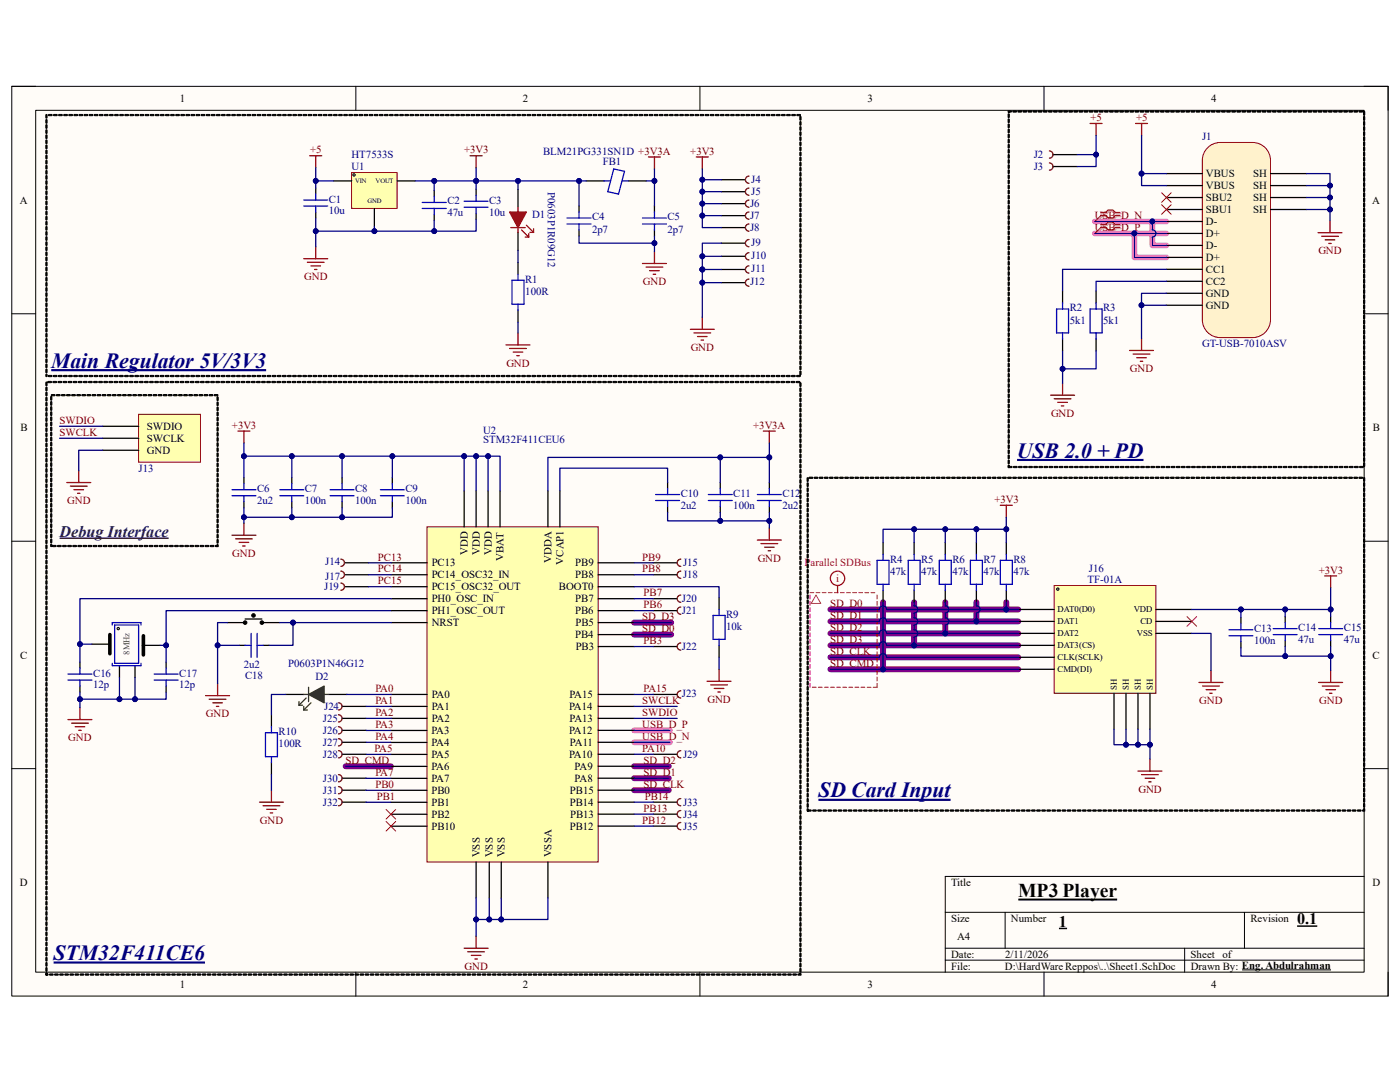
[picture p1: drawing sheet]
<svg xmlns="http://www.w3.org/2000/svg" width="279mm" height="216mm" viewBox="0 0 279 216" stroke-linecap="round" stroke-linejoin="round" font-family="sans-serif">
<defs><g id="words">
<g font-size="4.3" fill="#000080">
<text x="10.2" y="73.4">Main Regulator 5V/3V3</text>
<text x="202.9" y="91.3">USB 2.0 + PD</text>
<text x="163.3" y="159.1">SD Card Input</text>
<text x="10.7" y="191.6">STM32F411CE6</text>
</g>
<text font-size="3.9" x="203.2" y="179.1">MP3 Player</text>
<text font-size="3.2" fill="#20124d" x="11.9" y="107.1">Debug Interface</text>
<g font-size="3.2">
<text x="211.3" y="184.9">1</text>
<text x="258.9" y="184.4">0.1</text>
</g>
<g font-size="2.2">
<text x="35.9" y="20.4">1</text>
<text x="104.4" y="20.4">2</text>
<text x="173.1" y="20.4">3</text>
<text x="241.7" y="20.4">4</text>
<text x="240.7" y="35.3">VBUS</text>
<text x="250.1" y="35.3">SH</text>
<text x="3.9" y="40.6">A</text>
<text x="240.7" y="37.8">VBUS</text>
<text x="240.7" y="40.1">SBU2</text>
<text x="250.1" y="40.1">SH</text>
<text x="250.1" y="37.8">SH</text>
<text x="273.9" y="40.6">A</text>
<text x="240.7" y="42.5">SBU1</text>
<text x="240.7" y="44.9">D-</text>
<text x="240.7" y="47.3">D+</text>
<text x="250.1" y="42.5">SH</text>
<text x="240.7" y="49.7">D-</text>
<text x="240.7" y="52.1">D+</text>
<text x="240.7" y="54.5">CC1</text>
<text x="240.7" y="56.9">CC2</text>
<text x="240.7" y="59.3">GND</text>
<text x="240.7" y="61.6">GND</text>
<text x="4.1" y="86">B</text>
<text x="29.3" y="85.8">SWDIO</text>
<text x="29.3" y="88.2">SWCLK</text>
<text x="274" y="86">B</text>
<text x="29.3" y="90.6">GND</text>
<text x="86.1" y="113">PC13</text>
<text x="93.3" y="110.7" transform="rotate(-90 93.3 110.7)">VDD</text>
<text x="95.8" y="110.7" transform="rotate(-90 95.8 110.7)">VDD</text>
<text x="98.1" y="110.7" transform="rotate(-90 98.1 110.7)">VDD</text>
<text x="100.5" y="111.9" transform="rotate(-90 100.5 111.9)">VBAT</text>
<text x="110.1" y="112.3" transform="rotate(-90 110.1 112.3)">VDDA</text>
<text x="112.5" y="112.7" transform="rotate(-90 112.5 112.7)">VCAP1</text>
<text x="114.8" y="113">PB9</text>
<text x="86.1" y="115.4">PC14_OSC32_IN</text>
<text x="86.1" y="117.8">PC15_OSC32_OUT</text>
<text x="111.5" y="117.8">BOOT0</text>
<text x="114.8" y="115.4">PB8</text>
<text x="86.1" y="120.2">PH0_OSC_IN</text>
<text x="86.1" y="122.6">PH1_OSC_OUT</text>
<text x="86.1" y="125">NRST</text>
<text x="114.8" y="122.6">PB6</text>
<text x="114.8" y="120.2">PB7</text>
<text x="114.9" y="125">PB5</text>
<text x="4" y="131.4">C</text>
<text x="114.8" y="127.3">PB4</text>
<text x="114.9" y="129.8">PB3</text>
<text x="273.9" y="131.4">C</text>
<text x="86.1" y="139.3">PA0</text>
<text x="86.1" y="141.7">PA1</text>
<text x="113.6" y="141.7">PA14</text>
<text x="113.6" y="139.3">PA15</text>
<text x="86.1" y="146.5">PA3</text>
<text x="86.1" y="148.9">PA4</text>
<text x="86.1" y="144.1">PA2</text>
<text x="113.6" y="146.5">PA12</text>
<text x="113.7" y="144.1">PA13</text>
<text x="113.7" y="148.8">PA11</text>
<text x="86.1" y="151.3">PA5</text>
<text x="86.1" y="153.7">PA6</text>
<text x="113.6" y="151.3">PA10</text>
<text x="114.7" y="153.6">PA9</text>
<text x="86.1" y="156">PA7</text>
<text x="86.1" y="158.5">PB0</text>
<text x="86.1" y="160.8">PB1</text>
<text x="113.7" y="160.8">PB14</text>
<text x="113.7" y="158.4">PB15</text>
<text x="114.7" y="156">PA8</text>
<text x="86.1" y="163.2">PB2</text>
<text x="86.1" y="165.6">PB10</text>
<text x="113.7" y="165.6">PB12</text>
<text x="113.8" y="163.2">PB13</text>
<text x="95.8" y="171.1" transform="rotate(-90 95.8 171.1)">VSS</text>
<text x="98.4" y="171.1" transform="rotate(-90 98.4 171.1)">VSS</text>
<text x="100.8" y="171.1" transform="rotate(-90 100.8 171.1)">VSS</text>
<text x="110.1" y="171.1" transform="rotate(-90 110.1 171.1)">VSSA</text>
<text x="4" y="176.8">D</text>
<text x="189.8" y="176.8">Title</text>
<text x="273.9" y="176.8">D</text>
<text x="189.8" y="184">Size</text>
<text x="201.8" y="184">Number</text>
<text x="249.6" y="184">Revision</text>
<text x="189.8" y="191.1">Date:</text>
<text x="191" y="187.5">A4</text>
<text x="200.6" y="191.1">2/11/2026</text>
<text x="237.6" y="191.1">Sheet</text>
<text x="244" y="191.1">of</text>
<text x="35.9" y="197.1">1</text>
<text x="104.4" y="197.1">2</text>
<text x="173.1" y="197.1">3</text>
<text x="189.8" y="193.5">File:</text>
<text x="200.6" y="193.5">D:\HardWare Reppos\..\Sheet1.SchDoc</text>
<text x="237.6" y="193.5">Drawn By: Eng. Abdulrahman</text>
<text x="241.7" y="197.1">4</text>
</g>
<g font-size="2.2" fill="#800000">
<text x="217.6" y="24.2">+5</text>
<text x="226.7" y="24.2">+5</text>
<text x="61.9" y="30.6">+5</text>
<text x="92.6" y="30.6">+3V3</text>
<text x="137.8" y="30.9">+3V3</text>
<text x="218.5" y="43.7">USB_D_N</text>
<text x="218.5" y="46.1">USB_D_P</text>
<text x="263.1" y="50.8">GND</text>
<text x="60.7" y="55.9">GND</text>
<text x="128.3" y="56.9">GND</text>
<text x="137.8" y="70">GND</text>
<text x="101" y="73.2">GND</text>
<text x="225.5" y="74.3">GND</text>
<text x="209.8" y="83.2">GND</text>
<text x="11.9" y="87">SWCLK</text>
<text x="11.9" y="84.6">SWDIO</text>
<text x="46.3" y="85.6">+3V3</text>
<text x="150.3" y="85.6">+3V3A</text>
<text x="13.4" y="100.6">GND</text>
<text x="198.5" y="100.4">+3V3</text>
<text x="46.4" y="111.1">GND</text>
<text x="75.4" y="111.8">PC13</text>
<text x="128.2" y="111.8">PB9</text>
<text x="151.2" y="112.1">GND</text>
<text x="75.4" y="114.2">PC14</text>
<text x="75.4" y="116.6">PC15</text>
<text x="128.2" y="114.2">PB8</text>
<text x="128.4" y="119">PB7</text>
<text x="263.2" y="114.5">+3V3</text>
<text x="128.2" y="123.8">SD_D3</text>
<text x="128.4" y="121.4">PB6</text>
<text x="165.7" y="121.2">SD_D0</text>
<text x="165.7" y="123.5">SD_D1</text>
<text x="165.7" y="125.9">SD_D2</text>
<text x="128.2" y="126.2">SD_D0</text>
<text x="128.4" y="128.6">PB3</text>
<text x="165.7" y="128.3">SD_D3</text>
<text x="165.7" y="130.7">SD_CLK</text>
<text x="165.7" y="133.1">SD_CMD</text>
<text x="41.1" y="143.1">GND</text>
<text x="74.9" y="140.5">PA1</text>
<text x="74.9" y="142.9">PA2</text>
<text x="74.9" y="138.1">PA0</text>
<text x="128.2" y="142.9">SWDIO</text>
<text x="128.2" y="140.5">SWCLK</text>
<text x="128.4" y="138.1">PA15</text>
<text x="141.2" y="140.3">GND</text>
<text x="239.4" y="140.5">GND</text>
<text x="263.3" y="140.5">GND</text>
<text x="13.6" y="147.9">GND</text>
<text x="74.9" y="145.3">PA3</text>
<text x="74.9" y="147.7">PA4</text>
<text x="128.2" y="147.7">USB_D_N</text>
<text x="128.2" y="145.3">USB_D_P</text>
<text x="69" y="152.4">SD_CMD</text>
<text x="74.7" y="150.1">PA5</text>
<text x="74.9" y="154.9">PA7</text>
<text x="128.2" y="150">PA10</text>
<text x="128.4" y="154.8">SD_D1</text>
<text x="128.4" y="152.4">SD_D2</text>
<text x="74.9" y="157.2">PB0</text>
<text x="75.2" y="159.6">PB1</text>
<text x="128.4" y="157.2">SD_CLK</text>
<text x="128.7" y="159.6">PB14</text>
<text x="227.2" y="158.2">GND</text>
<text x="51.9" y="164.4">GND</text>
<text x="128.2" y="164.4">PB12</text>
<text x="128.4" y="162">PB13</text>
<text x="92.7" y="193.5">GND</text>
</g>
<g font-size="2.2" fill="#000080">
<text x="239.9" y="28">J1</text>
<text x="70.1" y="34">U1</text>
<text x="70.1" y="31.6">HT7533S</text>
<text x="108.4" y="30.9">BLM21PG331SN1D +3V3A</text>
<text x="120.3" y="33">FB1</text>
<text x="206.3" y="34">J3</text>
<text x="206.3" y="31.6">J2</text>
<text x="65.6" y="40.4">C1</text>
<text x="89.3" y="40.6">C2</text>
<text x="97.6" y="40.6">C3</text>
<text x="109.3" y="38.2" transform="rotate(90 109.3 38.2)">P0603P1R09G12</text>
<text x="149.7" y="41.4">J6</text>
<text x="149.9" y="36.6">J4</text>
<text x="149.9" y="39">J5</text>
<text x="65.6" y="42.8">10u</text>
<text x="89.3" y="43.1">47u</text>
<text x="97.6" y="43.1">10u</text>
<text x="106.2" y="43.5">D1</text>
<text x="118.2" y="44">C4</text>
<text x="118.2" y="46.4">2p7</text>
<text x="133.2" y="44">C5</text>
<text x="133.2" y="46.4">2p7</text>
<text x="149.7" y="43.8">J7</text>
<text x="149.7" y="46.1">J8</text>
<text x="149.9" y="51.6">J10</text>
<text x="149.9" y="49">J9</text>
<text x="104.8" y="56.4">R1</text>
<text x="104.8" y="58.8">100R</text>
<text x="149.7" y="56.9">J12</text>
<text x="149.9" y="54.3">J11</text>
<text x="213.5" y="62.1">R2</text>
<text x="213.5" y="64.6">5k1</text>
<text x="220.2" y="62.1">R3</text>
<text x="220.2" y="64.6">5k1</text>
<text x="239.9" y="69.3">GT-USB-7010ASV</text>
<text x="96.4" y="86.5">U2</text>
<text x="96.4" y="88.4">STM32F411CEU6</text>
<text x="27.6" y="94.1">J13</text>
<text x="51.3" y="98.2">C6</text>
<text x="51.3" y="100.6">2u2</text>
<text x="60.8" y="98.2">C7</text>
<text x="60.8" y="100.6">100n</text>
<text x="70.9" y="98.2">C8</text>
<text x="70.9" y="100.6">100n</text>
<text x="80.9" y="98.2">C9</text>
<text x="80.9" y="100.6">100n</text>
<text x="135.8" y="99.2">C10</text>
<text x="135.8" y="101.6">2u2</text>
<text x="146.3" y="99.2">C11</text>
<text x="146.3" y="101.6">100n</text>
<text x="156.2" y="99.2">C12</text>
<text x="156.2" y="101.6">2u2</text>
<text x="64.9" y="112.8">J14</text>
<text x="136.3" y="113">J15</text>
<text x="177.6" y="112.3">R4</text>
<text x="183.9" y="112.3">R5</text>
<text x="190.1" y="112.3">R6</text>
<text x="196.3" y="112.3">R7</text>
<text x="202.3" y="112.3">R8</text>
<text x="64.7" y="117.8">J19</text>
<text x="64.9" y="115.7">J17</text>
<text x="136.3" y="115.4">J18</text>
<text x="177.6" y="114.7">47k</text>
<text x="183.9" y="114.7">47k</text>
<text x="190.1" y="114.7">47k</text>
<text x="196.3" y="114.7">47k</text>
<text x="202.3" y="114.7">47k</text>
<text x="217" y="116.4">TF-01A</text>
<text x="217.3" y="114.2">J16</text>
<text x="136.1" y="122.6">J21</text>
<text x="136.1" y="120.2">J20</text>
<text x="144.9" y="123.3">R9</text>
<text x="144.9" y="125.7">10k</text>
<text x="259.1" y="125.9">C14</text>
<text x="268.2" y="125.9">C15</text>
<text x="136.1" y="129.8">J22</text>
<text x="250.3" y="126.2">C13</text>
<text x="250.3" y="128.6">100n</text>
<text x="259.1" y="128.3">47u</text>
<text x="268.2" y="128.3">47u</text>
<text x="18.6" y="135">C16</text>
<text x="18.6" y="137.4">12p</text>
<text x="35.8" y="135">C17</text>
<text x="35.8" y="137.4">12p</text>
<text x="48.7" y="133.3">2u2</text>
<text x="48.9" y="135.5">C18</text>
<text x="57.5" y="133.1">P0603P1N46G12</text>
<text x="63" y="135.7">D2</text>
<text x="64.7" y="141.7">J24</text>
<text x="136.1" y="139.1">J23</text>
<text x="55.6" y="146.7">R10</text>
<text x="55.6" y="149.1">100R</text>
<text x="64.4" y="144.1">J25</text>
<text x="64.4" y="146.5">J26</text>
<text x="64.4" y="148.8">J27</text>
<text x="64.4" y="151.3">J28</text>
<text x="136.3" y="151.3">J29</text>
<text x="64.4" y="158.4">J31</text>
<text x="64.4" y="160.8">J32</text>
<text x="64.4" y="156">J30</text>
<text x="136.3" y="160.8">J33</text>
<text x="136.3" y="165.6">J35</text>
<text x="136.3" y="163.2">J34</text>
</g>
<g font-size="2.2" fill="#f00">
<text x="160.6" y="113">Parallel SDBus</text>
<text x="166.9" y="116.1">i</text>
</g>
<g font-size="1.7">
<text x="211.1" y="122.2">DAT0(D0)</text>
<text x="211.1" y="124.6">DAT1</text>
<text x="226.3" y="122.2">VDD</text>
<text x="227.6" y="124.6">CD</text>
<text x="211.1" y="127">DAT2</text>
<text x="211.1" y="129.4">DAT3(CS)</text>
<text x="211.1" y="131.7">CLK(SCLK)</text>
<text x="226.9" y="127">VSS</text>
<text x="211.1" y="134.2">CMD(DI)</text>
<text x="222.9" y="137.6" transform="rotate(-90 222.9 137.6)">SH</text>
<text x="225.3" y="137.6" transform="rotate(-90 225.3 137.6)">SH</text>
<text x="227.7" y="137.6" transform="rotate(-90 227.7 137.6)">SH</text>
<text x="230.1" y="137.6" transform="rotate(-90 230.1 137.6)">SH</text>
</g>
<text font-size="1.7" fill="#434343" x="25.9" y="130.7" transform="rotate(-90 25.9 130.7)">8MHz</text>
<g font-size="1.3">
<text x="70.9" y="36.5">VIN</text>
<text x="73.3" y="40.6">GND</text>
<text x="75" y="36.5">VOUT</text>
</g>
</g></defs>
<path d="M2.3 17.2h274.7v181.6h-274.7z" fill-rule="evenodd" fill="#fffcf8"/>
<path d="M2.3 17.2h274.7v181.6h-274.7z" fill="none" stroke="#000" stroke-width=".2"/>
<path d="M7.1 22h265.1v172h-265.1z" fill-rule="evenodd" fill="#fffcf8"/>
<g fill="none" stroke="#000" stroke-width=".2">
<path d="M2.3 17.2h4.8M71 17.2v4.8M139.7 17.2v4.8M208.4 17.2v4.8M272.2 17.2h4.8v4.8M7.1 22h265.1v172h-265.1zM2.3 62.6h4.8M272.2 62.6h4.8M2.3 108h4.8M272.2 108h4.8M2.3 153.4h4.8M272.2 153.4h4.8"/>
<path d="M272.2 174.9h-83.6v19.1M71 194v4.8M139.7 194v4.8M188.6 182h83.6M188.6 189.2h83.6M188.6 191.6h83.6M200.6 182v7.2M208.4 194v4.8M236.4 189.2v4.8M248.4 182v7.2M277 194v4.8"/>
</g>
<path d="M161.7 118.3h13.3v18.8h-13.3z" fill-rule="evenodd" fill="#fff"/>
<path d="M218.5 44.2h14.3M218.5 46.6h14.3M226.4 46.6v4.8h6.4M230 44.2v4.8h2.8M126.5 148.1h7.2M126.5 145.7h7.2" fill="none" stroke="#ff6eff" stroke-width="1.2"/>
<g fill="none" stroke="#7d0089" stroke-width="1.2">
<path d="M126.5 126.6h7.4M126.5 124.2h7.4M165.7 124h37.5M165.7 126.4h37.5M165.7 128.8h37.5M165.7 121.6h35.1M165.7 133.6h10.5M165.7 131.2h37.5M176.2 120.2v13.4h27M182.4 120.2v8.6M188.6 120.2v6.2M194.9 120.2v3.8"/>
<path d="M200.8 120.2v1.4h2.4M69 152.9h9M126.5 157.7h7M126.5 155.3h7M126.5 152.9h7"/>
</g>
<path d="M241 29.5a3.6 3.6 0 0 1 2.5-1.1h6.5a3.6 3.6 0 0 1 3.6 3.6v31.8a3.6 3.6 0 0 1-3.6 3.6h-6.5a3.6 3.6 0 0 1-3.6-3.6v-31.8a3.6 3.6 0 0 1 1.1-2.5z" fill-rule="evenodd" fill="#fff2cc"/>
<path d="M241 29.5a3.6 3.6 0 0 1 2.5-1.1h6.5a3.6 3.6 0 0 1 3.6 3.6v31.8a3.6 3.6 0 0 1-3.6 3.6h-6.5a3.6 3.6 0 0 1-3.6-3.6v-31.8a3.6 3.6 0 0 1 1.1-2.5z" fill="none" stroke="#980000" stroke-width=".2"/>
<g fill="none" stroke="#000" stroke-width=".25">
<path d="M232.8 34.6h7.1M232.8 37h7.1M232.8 39.4h7.1M253.6 34.6h7.1M253.6 37h7.1M253.6 39.4h7.1M212.1 58.1v2.4M218.7 58.1v2.4M232.8 41.8h7.1M232.8 44.2h7.1M232.8 46.6h7.1M232.8 49h7.1"/>
<path d="M232.8 51.4h7.1M232.8 53.7h7.1M232.8 56.1h7.1M232.8 58.5h7.1M253.6 41.8h7.1M212.1 67.6v2.4M218.7 67.6v2.4M232.8 60.9h7.1"/>
</g>
<g fill="none" stroke="#800000" stroke-width=".25">
<path d="M226.6 24.6h2.4M227.8 24.6v2.4M263 46.4h4.8M263.8 47.1h3.3M264.5 47.9h1.9M265.2 48.6h.5M265.4 44v2.4M209.7 78.9h4.8M210.4 79.6h3.3M212.1 76.5v2.4M225.4 69.9h4.8M226.1 70.7h3.4"/>
<path d="M226.9 71.4h1.9M227.6 72.1h.4M227.8 67.6v2.3M211.1 80.3h1.9M211.8 81h.5"/>
</g>
<path d="M231.8 38.5l1.9 1.9M233.7 38.5l-1.9 1.9M231.8 40.9l1.9 1.9M233.7 40.9l-1.9 1.9" fill="none" stroke="#f00" stroke-width=".2"/>
<path d="M210.9 61.7h2.4v4.7h-2.4zM212.1 60.5v1.2M212.1 66.4v1.2M217.6 61.7h2.3v4.7h-2.3zM218.7 60.5v1.2M218.7 66.4v1.2" fill="none" stroke="#00f" stroke-width=".25"/>
<path d="M70.2 34.4h9.1v7.2h-9.1z" fill-rule="evenodd" fill="#ffffb0"/>
<path d="M70.2 34.4h9.1v7.2h-9.1z" fill="none" stroke="#800000" stroke-width=".2"/>
<path d="M66.6 36.1h3.6M79.3 36.1h3.5M74.7 41.6v3.6" fill="none" stroke="#000" stroke-width=".25"/>
<circle cx="70.7" cy="34.9" r=".24" fill="#c0c0c0"/>
<circle cx="70.7" cy="34.9" r=".24" fill="none" stroke="#000" stroke-width=".2"/>
<path d="M86.7 38v1.2M95 37.8v1.2M86.7 42.8v1.2M95 42.5v1.2" fill="none" stroke="#000" stroke-width=".25"/>
<path d="M86.7 39.2v1.2M95 39v1.2M84.3 41.6h4.7M84.3 40.4h4.7M86.7 41.6v1.2M92.6 41.4h4.8M92.6 40.2h4.8M95 41.4v1.1" fill="none" stroke="#00f" stroke-width=".25"/>
<path d="M61.8 31.1h2.4M63 31.1v2.4M93.8 31.1h2.4M95 31.1v2.4M60.6 51.6h4.8M61.3 52.3h3.4M62.1 53.1h1.9M62.8 53.8h.4M63 49.2v2.4" fill="none" stroke="#800000" stroke-width=".25"/>
<path d="M85.2 105.1h34.2v66.9h-34.2z" fill-rule="evenodd" fill="#ffffb0"/>
<path d="M85.2 105.1h34.2v66.9h-34.2z" fill="none" stroke="#800000" stroke-width=".2"/>
<g fill="none" stroke="#000" stroke-width=".25">
<path d="M103.4 37.8v3.6M103.4 46.4v3.6M92.6 98v7.1M95 98v7.1M97.4 98v7.1M99.8 98v7.1M109.3 98v7.1M111.7 98v7.1M78.1 112.3h7.1M78.1 114.7h7.1M78.1 117.1h7.1M78.1 119.5h7.1"/>
<path d="M119.4 112.3h7.1M119.4 114.7h7.1M119.4 117.1h7.1M119.4 119.5h7.1M78.1 121.8h7.1M78.1 124.2h7.1M78.1 138.6h7.1M119.4 121.8h7.1M119.4 124.2h7.1M119.4 138.6h7.1M119.4 129h7.1M119.4 126.6h7.1"/>
<path d="M78 145.8h7.2M78 148.1h7.2M78 150.5h7.2M78 152.9h7.2M78 155.3h7.2M78 157.7h7.2M78.1 141h7.1M78.1 143.3h7.1M119.4 141h7.1M119.4 143.3h7.1M119.4 145.7h7.1M119.4 148.1h7.1"/>
<path d="M119.4 150.5h7.1M119.4 152.9h7.1M119.4 157.7h7.1M119.4 155.3h7.1M78 160.1h7.2M78 162.5h7.2M78 164.9h7.2M95 172v7.2M97.6 172v7.2M100 172v7.2M109.3 172v7.2M119.4 162.5h7.1"/>
<path d="M119.4 164.8h7.1M119.4 160.1h7.1"/>
</g>
<path d="M101.9 45.4h2.9M103.4 41.4v.9M103.4 45.4v1M104.1 45.9l1.4 1.4M104.8 47.3h.7M105.1 44.9l1.4 1.5M105.5 46.6v.7M105.8 46.4h.7M106.5 45.7v.7" fill="none" stroke="#c00" stroke-width=".25"/>
<path d="M101.7 42.3h3.4l-1.7 3.1z" fill="#c00"/>
<path d="M101.7 42.3h3.4l-1.7 3.1z" fill="none" stroke="#c00" stroke-width=".25"/>
<g fill="none" stroke="#000" stroke-width=".25">
<path d="M117 36.1h3.6M125.3 36.1h3.6M103.4 52.3v2.4M115.6 41.1v1.2M115.6 45.9v1.2M130.6 41.1v1.2M130.6 45.9v1.2M103.4 61.9v2.4M48.7 95.3v1.2M58.2 95.3v1.2M68.3 95.3v1.2M78.3 95.3v1.2"/>
<path d="M133.2 96.3v1.2M143.7 96.3v1.2M153.5 96.3v1.2M48.7 100.1v1.2M58.2 100.1v1.2M68.3 100.1v1.2M78.3 100.1v1.2M133.2 101.1v1.2M143.7 101.1v1.2M153.5 101.1v1.2M57 138.6h3.6M65.6 138.6h3.6"/>
</g>
<g fill="none" stroke="#00f" stroke-width=".25">
<path d="M120.6 36.1h1.2M122.5 33.7l2.1 .5-1.2 4.5-2.1-.5zM124.2 36.1h1.1M102.2 55.9h2.4v4.8h-2.4zM103.4 54.7v1.2M113.2 44.7h4.7M113.2 43.5h4.7M115.6 42.3v1.2M115.6 44.7v1.2M128.2 44.7h4.8M128.2 43.5h4.8M130.6 42.3v1.2"/>
<path d="M130.6 44.7v1.2M103.4 60.7v1.2M46.3 98.9h4.8M46.3 97.7h4.8M48.7 96.5v1.2M48.7 98.9v1.2M55.8 98.9h4.8M55.8 97.7h4.8M58.2 96.5v1.2M58.2 98.9v1.2M65.9 98.9h4.8M65.9 97.7h4.8"/>
<path d="M68.3 96.5v1.2M68.3 98.9v1.2M75.9 98.9h4.8M75.9 97.7h4.8M78.3 96.5v1.2M78.3 98.9v1.2M130.8 99.9h4.8M130.8 98.7h4.8M133.2 97.5v1.2M133.2 99.9v1.2M141.4 99.9h4.7M141.4 98.7h4.7"/>
<path d="M143.7 97.5v1.2M143.7 99.9v1.2M151.1 99.9h4.8M151.1 98.7h4.8M153.5 97.5v1.2M153.5 99.9v1.2"/>
</g>
<g fill="none" stroke="#800000" stroke-width=".25">
<path d="M129.4 31.3h2.4M130.6 31.3v2.4M128.2 52.6h4.8M128.9 53.3h3.4M129.7 54h1.9M130.4 54.7h.4M130.6 50.2v2.4M47.5 86h2.4M48.7 86v2.4M152.3 86h2.4M153.5 86v2.4M46.3 106.8h4.8"/>
<path d="M47 107.5h3.4M47.7 108.2h1.9M48.4 109h.5M48.7 104.4v2.4M151.1 107.8h4.8M151.9 108.5h3.3M152.6 109.2h1.9M153.3 109.9h.5M153.5 105.4v2.4M92.6 189.2h4.8M93.3 189.9h3.4M94.1 190.6h1.9"/>
<path d="M94.8 191.4h.5M95 186.8v2.4"/>
</g>
<path d="M60.6 138.6h1M61.1 139.3l-1.4 1.4M61.6 137.1v2.9M64.7 138.6h.9M59.7 140v.7M59.7 140.7h.7M60.6 141v.7M60.6 141.7h.7M62.1 140.2l-1.5 1.5" fill="none" stroke="#274e13" stroke-width=".25"/>
<path d="M61.6 138.6l3.1-1.7v3.3z" fill="#274e13"/>
<path d="M61.6 138.6l3.1-1.7v3.3z" fill="none" stroke="#274e13" stroke-width=".25"/>
<g fill="none" stroke="#000" stroke-width=".25">
<path d="M144 35.9h4.8M210.1 33.2h4.8M210.1 30.9h4.8M144 51.1h4.8M144 48.5h4.8M130.4 119.5h4.7M130.4 114.7h4.7M130.4 112.3h4.7M45.3 124.2h3.6M47.7 128.8h1.2M48.9 123.5h3.4M52.3 124.2h3.5"/>
<path d="M52.5 128.8h1.2M130.4 121.8h4.7M54.2 142.6v2.4M54.2 152.2v2.4M68.3 141h4.7M68.3 143.3h4.7M68.3 145.7h4.7M68.3 150.5h4.7M68.3 157.7h4.7M68.3 155.3h4.7M130.4 150.5h4.7M68.3 160.1h4.7"/>
<path d="M130.4 160.1h4.7M130.4 164.8h4.7M130.4 162.5h4.7"/>
</g>
<g fill="none" stroke="#600" stroke-width=".25">
<path d="M149.5 35.1a.72 .72 0 0 0-.7 .8 .72 .72 0 0 0 .7 .7M209.4 32.5a.72 .72 0 0 1 .8 .7 .72 .72 0 0 1-.8 .8M209.4 30.1a.72 .72 0 0 1 .8 .7 .72 .72 0 0 1-.8 .8M149.5 50.4a.72 .72 0 0 0-.7 .7 .72 .72 0 0 0 .7 .8M149.5 47.8a.72 .72 0 0 0-.7 .7 .72 .72 0 0 0 .7 .7M135.9 118.7a.72 .72 0 0 0-.8 .8 .72 .72 0 0 0 .8 .7M135.9 114a.71 .71 0 0 0-.8 .7 .71 .71 0 0 0 .8 .7M135.9 111.6a.72 .72 0 0 0-.8 .7 .72 .72 0 0 0 .8 .7M135.9 121.1a.72 .72 0 0 0-.8 .7 .72 .72 0 0 0 .8 .8M67.5 140.2a.72 .72 0 0 1 .8 .8 .72 .72 0 0 1-.8 .7M67.5 142.6a.72 .72 0 0 1 .8 .7 .72 .72 0 0 1-.8 .8M67.5 145a.72 .72 0 0 1 .8 .7 .72 .72 0 0 1-.8 .7"/>
<path d="M67.5 149.8a.72 .72 0 0 1 .8 .7 .72 .72 0 0 1-.8 .7M67.5 157a.72 .72 0 0 1 .8 .7 .72 .72 0 0 1-.8 .7M67.5 159.3a.72 .72 0 0 1 .8 .8 .72 .72 0 0 1-.8 .7M67.5 154.6a.72 .72 0 0 1 .8 .7 .72 .72 0 0 1-.8 .7M135.9 159.3a.72 .72 0 0 0-.8 .8 .72 .72 0 0 0 .8 .7M135.9 149.8a.72 .72 0 0 0-.8 .7 .72 .72 0 0 0 .8 .7M135.9 164.1a.72 .72 0 0 0-.8 .7 .72 .72 0 0 0 .8 .8M135.9 161.7a.72 .72 0 0 0-.8 .8 .72 .72 0 0 0 .8 .7"/>
</g>
<g fill="#000">
<circle cx="48.9" cy="124.2" r=".36"/>
<circle cx="50.6" cy="122.8" r=".36"/>
<circle cx="52.3" cy="124.2" r=".36"/>
</g>
<g fill="none" stroke="#000" stroke-width=".2">
<circle cx="48.9" cy="124.2" r=".36"/>
<circle cx="50.6" cy="122.8" r=".36"/>
<circle cx="52.3" cy="124.2" r=".36"/>
</g>
<path d="M48.9 128.8h1.2M50.1 126.4v4.8M51.3 126.4v4.8M51.3 128.8h1.2M53 146.2h2.4v4.8h-2.4zM54.2 145v1.2M54.2 151v1.2" fill="none" stroke="#00f" stroke-width=".25"/>
<path d="M41 138.8h4.8M41.8 139.5h3.3M43.4 136.4v2.4M42.5 140.2h1.9M43.2 141h.5M54.2 157.7v2.4M51.8 160.1h4.8M52.5 160.8h3.3M53.2 161.5h1.9M53.9 162.2h.5" fill="none" stroke="#800000" stroke-width=".25"/>
<path d="M210.4 116.8h20.3v21.5h-20.3z" fill-rule="evenodd" fill="#ffffb0"/>
<path d="M210.4 116.8h20.3v21.5h-20.3z" fill="none" stroke="#800000" stroke-width=".2"/>
<g fill="none" stroke="#000" stroke-width=".25">
<path d="M203.2 126.4h7.2M203.2 128.8h7.2M203.2 133.6h7.2M203.2 121.6h7.2M203.2 131.2h7.2M203.2 124h7.2M222.3 138.3v7.2M224.7 138.3v7.2M227.1 138.3v7.2M229.5 138.3v7.2M230.7 126.4h7.1M230.7 121.6h7.1"/>
<path d="M230.7 124h7.1"/>
</g>
<circle cx="211.1" cy="117.6" r=".24" fill="#c0c0c0"/>
<circle cx="211.1" cy="117.6" r=".24" fill="none" stroke="#000" stroke-width=".2"/>
<g fill="none" stroke="#800000" stroke-width=".25">
<path d="M101 68.8h4.8M101.7 69.5h3.4M102.4 70.3h1.9M103.1 71h.5M103.4 66.4v2.4M199.6 100.8h2.4M200.8 100.8v2.4M264.4 114.9h2.4M265.6 114.9v2.4M239.3 136.2h4.8M240 136.9h3.4M240.7 137.6h1.9"/>
<path d="M241.4 138.3h.5M241.7 133.8v2.4M263.2 136.2h4.7M263.9 136.9h3.3M264.6 137.6h1.9M265.3 138.3h.5M265.6 133.8v2.4M227.1 153.9h4.8M227.8 154.6h3.4M228.5 155.3h2M229.3 156h.4M229.5 151.5v2.4"/>
</g>
<path d="M236.9 123l1.9 2M238.8 123l-1.9 2" fill="none" stroke="#f00" stroke-width=".2"/>
<g fill="none" stroke="#000" stroke-width=".25">
<path d="M63 37.5v1.2M63 42.3v1.2M176.2 108.2v2.4M176.2 117.8v2.4M182.4 108.2v2.4M182.4 117.8v2.4M188.6 108.2v2.4M188.6 117.8v2.4M194.9 108.2v2.4M194.9 117.8v2.4M200.8 108.2v2.4M200.8 117.8v2.4"/>
<path d="M18.3 128.5h3.6M23.8 132.8v2.4M26.9 132.8v2.4M28.4 128.8h3.6M247.6 123.3v1.2M247.6 128.1v1.2M256.5 123v1.2M256.5 127.8v1.2M265.6 123v1.2M265.6 127.8v1.2"/>
</g>
<g fill="none" stroke="#00f" stroke-width=".25">
<path d="M60.6 39.9h4.8M63 38.7v1.2M60.6 41.1h4.8M63 41.1v1.2M175 111.8h2.4v4.8h-2.4zM176.2 110.6v1.2M176.2 116.6v1.2M181.3 111.8h2.3v4.8h-2.3zM182.4 110.6v1.2M182.4 116.6v1.2M187.5 111.8h2.3v4.8h-2.3zM188.6 110.6v1.2"/>
<path d="M188.6 116.6v1.2M193.7 111.8h2.4v4.8h-2.4zM194.9 110.6v1.2M194.9 116.6v1.2M199.6 111.8h2.4v4.8h-2.4zM200.8 110.6v1.2M200.8 116.6v1.2M22.4 124.7v-.5h5.7v.5M22.9 124.7h4.8v7.7h-4.8zM245.3 126.9h4.7M245.3 125.7h4.7M247.6 124.5v1.2"/>
<path d="M247.6 126.9v1.2M254.1 126.6h4.8M254.1 125.4h4.8M256.5 124.2v1.2M256.5 126.6v1.2M263.2 126.6h4.7M263.2 125.4h4.7M265.6 124.2v1.2M265.6 126.6v1.2"/>
</g>
<path d="M28.6 126.9v3.8" fill="none" stroke="#000" stroke-width=".72"/>
<circle cx="23.6" cy="125.4" r=".24" fill="#c0c0c0"/>
<circle cx="23.6" cy="125.4" r=".24" fill="none" stroke="#000" stroke-width=".2"/>
<path d="M13.6 135.7h4.7M13.6 134.5h4.7M16 133.3v1.2M16 135.7v1.2M22.4 132.4v.4h5.7v-.4M30.8 135.7h4.7M30.8 134.5h4.7M33.2 133.3v1.2M33.2 135.7v1.2M142.3 122.8h2.4v4.8h-2.4zM143.5 121.6v1.2M143.5 127.6v1.2" fill="none" stroke="#00f" stroke-width=".25"/>
<path d="M21.9 126.6v3.8" fill="none" stroke="#000" stroke-width=".72"/>
<g fill="none" stroke="#000" stroke-width=".25">
<path d="M144 38.2h4.8M144 53.8h4.8M144 56.4h4.8M144 40.6h4.8M144 43h4.8M144 45.4h4.8M68.7 112.3h4.8M68.7 114.7h4.8M68.7 117.1h4.8M143.5 119.2v2.4M16 132.1v1.2M16 136.9v1.2"/>
<path d="M33.2 132.1v1.2M33.2 136.9v1.2M130.4 129h4.7M130.4 138.6h4.7M143.5 128.8v2.4M68.3 148.1h4.7"/>
</g>
<g fill="none" stroke="#800000" stroke-width=".25">
<path d="M139 31.3h2.4M140.2 31.3v2.4M217.6 24.6h2.3M218.7 24.6v2.4M137.8 65.7h4.7M138.5 66.4h3.3M139.2 67.2h1.9M139.9 67.9h.5M140.2 63.3v2.4M13.3 96.3h4.8M14 97h3.4M14.8 97.7h1.9"/>
<path d="M15.5 98.4h.5M15.7 93.9v2.4M141.1 135.9h4.8M141.8 136.7h3.4M142.5 137.4h2M143.3 138.1h.4M143.5 133.6v2.3M13.6 143.6h4.7M14.3 144.3h3.3M15 145h1.9M15.7 145.7h.5M16 141.2v2.4"/>
</g>
<g fill="none" stroke="#f00" stroke-width=".2">
<path d="M219.7 43l-1.2 1.2M219.7 45.4l-1.2 1.2M161.7 118.7v.8M161.7 120v.8M161.7 118.3h.7M162.9 118.3h.7M164.1 118.3h.8M165.3 118.3h.8M166.5 118.3h.8M167.7 118.3h.8M169 118.3h.7M170.2 118.3h.7"/>
<path d="M171.4 118.3h.7M172.6 118.3h.8M173.8 118.3h.8M175 118.7v.8M175 120v.8M161.7 121.3v.7M161.7 122.5v.8M161.7 123.8v.8M161.7 125v.8M161.7 126.3v.8M161.7 127.5v.8M161.7 128.8v.8"/>
<path d="M161.7 130.1v.7M161.7 131.3v.8M161.7 132.6v.8M161.7 133.8v.8M161.7 135.1v.8M161.7 136.3v.8M162.1 137.1h.8M163.3 137.1h.8M164.5 137.1h.8M165.8 137.1h.7M167 137.1h.7M168.2 137.1h.8"/>
<path d="M169.4 137.1h.8M170.6 137.1h.8M171.8 137.1h.8M173.1 137.1h.7M175 136.3v.8h-.7M175 121.3v.7M175 122.5v.8M175 123.8v.8M175 125v.8M175 126.3v.8M175 127.5v.8M175 128.8v.8"/>
<path d="M175 130.1v.7M175 131.3v.8M175 132.6v.8M175 133.8v.8M175 135.1v.8M77.1 161.5l1.9 1.9M77.1 163.9l1.9 1.9M79 161.5l-1.9 1.9M79 163.9l-1.9 1.9"/>
</g>
<path d="M162.9 118.7l.9 1.7h-1.9z" fill="none" stroke="#f33" stroke-width=".2"/>
<g fill="none" stroke="#f00" stroke-width=".25">
<path d="M219.7 42.4h1l.4-.5h1l.5 .5h.9M219.7 43h1l.4 .5h1l.5-.5h.9M219.7 44.8h1l.4-.5h1l.5 .5h.9M219.7 45.4h1l.4 .5h1l.5-.5h.9M167.2 116.8v1.5"/>
<circle cx="167.2" cy="115.4" r="1.43"/>
</g>
<path d="M219.9 42.6h1l.5-.4h.9l.5 .4h1M219.9 43.2h1l.5 .5h.9l.5-.5h1M219.9 45h1l.5-.5h.9l.5 .5h1M219.9 45.6h1l.5 .5h.9l.5-.5h1" fill="none" stroke="#d0a19e" stroke-width=".25"/>
<path d="M219.9 43.2l-1.4 1M219.9 45.6l-1.4 1" fill="none" stroke="#d0a19e" stroke-width=".2"/>
<g fill="#000" stroke="#000" stroke-width=".2">
<path d="M9.2 74.7l.2 .1-.1 .4-.2-.2zM9.2 73.7l.2 .1-.1 .6-.2-.1zM9.2 72.7h.2l-.1 .7-.2-.1zM9.2 71.6l.2 .1-.1 .7-.2-.2zM9.2 70.6l.2 .1-.1 .6-.2-.1zM9.2 69.6l.2 .1-.1 .6-.2-.1zM9.2 68.6l.2 .1-.1 .6-.2-.1zM9.2 67.6l.2 .1-.1 .6-.2-.1zM9.2 66.6h.2l-.1 .7-.2-.1zM9.2 65.5l.2 .1-.1 .7-.2-.2zM9.2 64.5l.2 .1-.1 .7-.2-.2zM9.2 63.5l.2 .1-.1 .6-.2-.1zM9.2 62.5l.2 .1-.1 .6-.2-.1zM9.2 61.5l.2 .1-.1 .6-.2-.1zM9.2 60.5l.2 .1-.1 .6-.2-.1zM9.2 59.4l.2 .1-.1 .7-.2-.2zM9.2 58.4l.2 .1-.1 .7-.2-.2zM9.2 57.4l.2 .1-.1 .6-.2-.1zM9.2 56.4l.2 .1-.1 .6-.2-.1zM9.2 55.4l.2 .1-.1 .6-.2-.1zM9.2 54.4l.2 .1-.1 .6-.2-.1zM9.2 53.4h.2l-.1 .7-.2-.2zM9.2 52.3l.2 .1-.1 .7-.2-.2zM9.2 51.3l.2 .1-.1 .6-.2-.1zM9.2 50.3l.2 .1-.1 .6-.2-.1zM9.2 49.3l.2 .1-.1 .6-.2-.1zM9.2 48.3l.2 .1-.1 .6-.2-.1zM9.2 47.3h.2l-.1 .7-.2-.1zM9.2 46.2l.2 .1-.1 .7-.2-.2zM9.2 45.2l.2 .1-.1 .6-.2-.1zM9.2 44.2l.2 .1-.1 .6-.2-.1zM9.2 43.2l.2 .1-.1 .6-.2-.1zM9.2 42.2l.2 .1-.1 .6-.2-.1zM9.2 41.2h.2l-.1 .7-.2-.1zM9.2 40.1l.2 .1-.1 .7-.2-.2zM9.2 39.1l.2 .1-.1 .7-.2-.2zM9.2 38.1l.2 .1-.1 .6-.2-.1zM9.2 37.1l.2 .1-.1 .6-.2-.1zM9.2 36.1l.2 .1-.1 .6-.2-.1zM9.2 35.1l.2 .1-.1 .6-.2-.1zM9.2 34l.2 .1-.1 .7-.2-.2zM9.2 33l.2 .1-.1 .7-.2-.2zM9.2 32l.2 .1-.1 .6-.2-.1zM9.2 31l.2 .1-.1 .6-.2-.1zM9.2 30l.2 .1-.1 .6-.2-.1zM9.2 29l.2 .1-.1 .6-.2-.1zM9.2 28h.2l-.1 .7-.2-.2zM9.2 26.9l.2 .1-.1 .7-.2-.2zM9.2 25.9l.2 .1-.1 .6-.2-.1zM9.2 24.9l.2 .1-.1 .6-.2-.1zM9.2 23.9l.2 .1-.1 .6-.2-.1zM9.2 22.9l.2 .1-.1 .6-.2-.1zM9.7 22.9l.6-.1 .1 .2-.6 .1zM10.7 22.9l.6-.1 .1 .2-.6 .1zM11.7 22.9l.6-.1 .1 .2-.6 .1zM12.7 22.9l.6-.1 .2 .2-.7 .1zM13.8 22.9l.6-.1 .1 .2-.7 .1zM14.8 22.9l.6-.1 .1 .2-.6 .1zM15.8 22.9l.6-.1 .1 .2-.6 .1zM16.8 22.9l.6-.1 .1 .2-.6 .1zM17.8 22.9l.6-.1 .1 .2-.6 .1zM18.8 22.9l.6-.1 .2 .2-.7 .1zM19.8 22.9l.6-.1 .2 .2-.7 .1zM20.9 22.9l.6-.1 .1 .2-.6 .1zM21.9 22.9l.6-.1 .1 .2-.6 .1zM22.9 22.9l.6-.1 .1 .2-.6 .1zM23.9 22.9l.6-.1 .1 .2-.6 .1zM24.9 22.9l.6-.1 .2 .2-.7 .1zM25.9 22.9l.6-.1 .2 .2-.7 .1zM27 22.9l.6-.1 .1 .2-.6 .1zM28 22.9l.6-.1 .1 .2-.6 .1zM29 22.9l.6-.1 .1 .2-.6 .1zM30 22.9l.6-.1 .1 .2-.6 .1zM31 22.9l.6-.1 .1 .2-.6 .1zM32 22.9l.6-.1 .2 .2-.7 .1zM33.1 22.9l.6-.1 .1 .2-.7 .1zM34.1 22.9l.6-.1 .1 .2-.6 .1zM35.1 22.9l.6-.1 .1 .2-.6 .1zM36.1 22.9l.6-.1 .1 .2-.6 .1zM37.1 22.9l.6-.1 .1 .2-.6 .1zM38.1 22.9l.6-.1 .2 .2-.7 .1zM39.2 22.9l.6-.1 .1 .2-.7 .1zM40.2 22.9l.6-.1 .1 .2-.6 .1zM41.2 22.9l.6-.1 .1 .2-.6 .1zM42.2 22.9l.6-.1 .1 .2-.6 .1zM43.2 22.9l.6-.1 .1 .2-.6 .1zM44.2 22.9l.6-.1 .2 .2-.7 .1zM45.2 22.9l.6-.1 .2 .2-.7 .1zM46.3 22.9l.6-.1 .1 .2-.6 .1zM47.3 22.9l.6-.1 .1 .2-.6 .1zM48.3 22.9l.6-.1 .1 .2-.6 .1zM49.3 22.9l.6-.1 .1 .2-.6 .1zM50.3 22.9l.6-.1 .2 .2-.7 .1zM51.3 22.9l.6-.1 .2 .2-.7 .1zM52.4 22.9l.6-.1 .1 .2-.6 .1zM53.4 22.9l.6-.1 .1 .2-.6 .1zM54.4 22.9l.6-.1 .1 .2-.6 .1zM55.4 22.9l.6-.1 .1 .2-.6 .1zM56.4 22.9l.6-.1 .1 .2-.6 .1zM57.4 22.9l.6-.1 .2 .2-.7 .1zM58.5 22.9l.6-.1 .1 .2-.7 .1zM59.5 22.9l.6-.1 .1 .2-.6 .1zM60.5 22.9l.6-.1 .1 .2-.6 .1zM61.5 22.9l.6-.1 .1 .2-.6 .1zM62.5 22.9l.6-.1 .1 .2-.6 .1zM63.5 22.9l.6-.1 .2 .2-.7 .1zM64.6 22.9l.6-.1 .1 .2-.7 .1zM65.6 22.9l.6-.1 .1 .2-.6 .1zM66.6 22.9l.6-.1 .1 .2-.6 .1zM67.6 22.9l.6-.1 .1 .2-.6 .1zM68.6 22.9l.6-.1 .1 .2-.6 .1zM69.6 22.9l.6-.1 .2 .2-.7 .1zM70.6 22.9l.6-.1 .2 .2-.7 .1zM71.7 22.9l.6-.1 .1 .2-.6 .1zM72.7 22.9l.6-.1 .1 .2-.6 .1zM73.7 22.9l.6-.1 .1 .2-.6 .1zM74.7 22.9l.6-.1 .1 .2-.6 .1zM75.7 22.9l.6-.1 .2 .2-.7 .1zM76.7 22.9l.6-.1 .2 .2-.7 .1zM77.8 22.9l.6-.1 .1 .2-.6 .1zM78.8 22.9l.6-.1 .1 .2-.6 .1zM79.8 22.9l.6-.1 .1 .2-.6 .1zM80.8 22.9l.6-.1 .1 .2-.6 .1zM81.8 22.9l.6-.1 .1 .2-.6 .1zM82.8 22.9l.6-.1 .2 .2-.7 .1zM83.9 22.9l.6-.1 .1 .2-.7 .1zM84.9 22.9l.6-.1 .1 .2-.6 .1zM85.9 22.9l.6-.1 .1 .2-.6 .1zM86.9 22.9l.6-.1 .1 .2-.6 .1zM87.9 22.9l.6-.1 .1 .2-.6 .1zM88.9 22.9l.6-.1 .2 .2-.7 .1zM90 22.9l.6-.1 .1 .2-.7 .1zM91 22.9l.6-.1 .1 .2-.6 .1zM92 22.9l.6-.1 .1 .2-.6 .1zM93 22.9l.6-.1 .1 .2-.6 .1zM94 22.9l.6-.1 .1 .2-.6 .1zM95 22.9l.6-.1 .2 .2-.7 .1zM96 22.9l.6-.1 .2 .2-.7 .1zM97.1 22.9l.6-.1 .1 .2-.6 .1zM98.1 22.9l.6-.1 .1 .2-.6 .1zM99.1 22.9l.6-.1 .1 .2-.6 .1zM100.1 22.9l.6-.1 .1 .2-.6 .1zM101.1 22.9l.6-.1 .2 .2-.7 .1zM102.1 22.9l.6-.1 .2 .2-.7 .1zM103.2 22.9l.6-.1 .1 .2-.6 .1zM104.2 22.9l.6-.1 .1 .2-.6 .1zM105.2 22.9l.6-.1 .1 .2-.6 .1zM106.2 22.9l.6-.1 .1 .2-.6 .1zM107.2 22.9l.6-.1 .1 .2-.6 .1zM108.2 22.9l.6-.1 .2 .2-.7 .1zM109.3 22.9l.6-.1 .1 .2-.7 .1zM110.3 22.9l.6-.1 .1 .2-.6 .1zM111.3 22.9l.6-.1 .1 .2-.6 .1zM112.3 22.9l.6-.1 .1 .2-.6 .1zM113.3 22.9l.6-.1 .1 .2-.6 .1zM114.3 22.9l.6-.1 .2 .2-.7 .1zM115.4 22.9l.6-.1 .1 .2-.7 .1zM116.4 22.9l.6-.1 .1 .2-.6 .1zM117.4 22.9l.6-.1 .1 .2-.6 .1zM118.4 22.9l.6-.1 .1 .2-.6 .1zM119.4 22.9l.6-.1 .1 .2-.6 .1zM120.4 22.9l.6-.1 .2 .2-.7 .1zM121.4 22.9l.6-.1 .2 .2-.7 .1zM122.5 22.9l.6-.1 .1 .2-.6 .1zM123.5 22.9l.6-.1 .1 .2-.6 .1zM124.5 22.9l.6-.1 .1 .2-.6 .1zM125.5 22.9l.6-.1 .1 .2-.6 .1zM126.5 22.9l.6-.1 .2 .2-.7 .1zM127.5 22.9l.6-.1 .2 .2-.7 .1zM128.6 22.9l.6-.1 .1 .2-.6 .1zM129.6 22.9l.6-.1 .1 .2-.6 .1zM130.6 22.9l.6-.1 .1 .2-.6 .1zM131.6 22.9l.6-.1 .1 .2-.6 .1zM132.6 22.9l.6-.1 .1 .2-.6 .1zM133.6 22.9l.6-.1 .2 .2-.7 .1zM134.7 22.9l.6-.1 .1 .2-.7 .1zM135.7 22.9l.6-.1 .1 .2-.6 .1zM136.7 22.9l.6-.1 .1 .2-.6 .1zM137.7 22.9l.6-.1 .1 .2-.6 .1zM138.7 22.9l.6-.1 .1 .2-.6 .1zM139.7 22.9l.6-.1 .2 .2-.7 .1zM140.8 22.9l.6-.1 .1 .2-.7 .1zM141.8 22.9l.6-.1 .1 .2-.6 .1zM142.8 22.9l.6-.1 .1 .2-.6 .1zM143.8 22.9l.6-.1 .1 .2-.6 .1zM144.8 22.9l.6-.1 .1 .2-.6 .1zM145.8 22.9l.6-.1 .2 .2-.7 .1zM146.8 22.9l.6-.1 .2 .2-.7 .1zM147.9 22.9l.6-.1 .1 .2-.6 .1zM148.9 22.9l.6-.1 .1 .2-.6 .1zM149.9 22.9l.6-.1 .1 .2-.6 .1zM150.9 22.9l.6-.1 .1 .2-.6 .1zM151.9 22.9l.6-.1 .2 .2-.7 .1zM152.9 22.9l.6-.1 .2 .2-.7 .1zM154 22.9l.6-.1 .1 .2-.6 .1zM155 22.9l.6-.1 .1 .2-.6 .1zM156 22.9l.6-.1 .1 .2-.6 .1zM157 22.9l.6-.1 .1 .2-.6 .1zM158 22.9l.6-.1 .1 .2-.6 .1zM159 22.9l.6-.1 .2 .2-.7 .1zM159.7 23.3l.2 .1-.2 .6-.1-.1zM159.7 24.3l.2 .1-.2 .6-.1-.1zM159.7 25.3l.2 .1-.2 .6-.1-.1zM159.7 26.3l.2 .1-.2 .6-.1-.1zM159.7 27.3l.2 .1-.2 .7-.1-.2zM159.7 28.3l.2 .1-.2 .7-.1-.2zM159.7 29.4l.2 .1-.2 .6-.1-.1zM159.7 30.4l.2 .1-.2 .6-.1-.1zM159.7 31.4l.2 .1-.2 .6-.1-.1zM159.7 32.4l.2 .1-.2 .6-.1-.1zM159.7 33.4l.2 .1-.2 .7-.1-.2zM159.7 34.4l.2 .1-.2 .7-.1-.2zM159.7 35.5h.2l-.2 .7-.1-.1zM159.7 36.5l.2 .1-.2 .6-.1-.1zM159.7 37.5l.2 .1-.2 .6-.1-.1zM159.7 38.5l.2 .1-.2 .6-.1-.1zM159.7 39.5l.2 .1-.2 .6-.1-.1zM159.7 40.5l.2 .1-.2 .7-.1-.2zM159.7 41.6h.2l-.2 .7-.1-.1zM159.7 42.6l.2 .1-.2 .6-.1-.1zM159.7 43.6l.2 .1-.2 .6-.1-.1zM159.7 44.6l.2 .1-.2 .6-.1-.1zM159.7 45.6l.2 .1-.2 .6-.1-.1zM159.7 46.6l.2 .1-.2 .7-.1-.2zM159.7 47.7h.2l-.2 .7-.1-.2zM159.7 48.7l.2 .1-.2 .6-.1-.1zM159.7 49.7l.2 .1-.2 .6-.1-.1zM159.7 50.7l.2 .1-.2 .6-.1-.1zM159.7 51.7l.2 .1-.2 .6-.1-.1zM159.7 52.7l.2 .1-.2 .7-.1-.2zM159.7 53.7l.2 .1-.2 .7-.1-.2zM159.7 54.8l.2 .1-.2 .6-.1-.1zM159.7 55.8l.2 .1-.2 .6-.1-.1zM159.7 56.8l.2 .1-.2 .6-.1-.1zM159.7 57.8l.2 .1-.2 .6-.1-.1zM159.7 58.8l.2 .1-.2 .7-.1-.2zM159.7 59.8l.2 .1-.2 .7-.1-.2zM159.7 60.9h.2l-.2 .7-.1-.1zM159.7 61.9l.2 .1-.2 .6-.1-.1zM159.7 62.9l.2 .1-.2 .6-.1-.1zM159.7 63.9l.2 .1-.2 .6-.1-.1zM159.7 64.9l.2 .1-.2 .6-.1-.1zM159.7 65.9l.2 .1-.2 .7-.1-.2zM159.7 67h.2l-.2 .7-.1-.1zM159.7 68l.2 .1-.2 .6-.1-.1zM159.7 69l.2 .1-.2 .6-.1-.1zM159.7 70l.2 .1-.2 .6-.1-.1zM159.7 71l.2 .1-.2 .6-.1-.1zM159.7 72l.2 .1-.2 .7-.1-.2zM159.7 73.1h.2l-.2 .7-.1-.2zM159.7 74.1l.2 .1-.2 .6-.1-.1zM159 74.9h.6l.1 .1-.6 .2zM158 74.9h.6l.1 .1-.6 .2zM157 74.9h.6l.1 .1-.6 .2zM156 74.9h.6l.1 .1-.7 .2zM154.9 74.9h.6l.2 .1-.7 .2zM153.9 74.9h.6l.1 .1-.6 .2zM152.9 74.9h.6l.1 .1-.6 .2zM151.9 74.9h.6l.1 .1-.6 .2zM150.9 74.9h.6l.1 .1-.6 .2zM149.9 74.9h.6l.1 .1-.7 .2zM148.8 74.9h.6l.2 .1-.7 .2zM147.8 74.9h.6l.2 .1-.7 .2zM146.8 74.9h.6l.1 .1-.6 .2zM145.8 74.9h.6l.1 .1-.6 .2zM144.8 74.9h.6l.1 .1-.6 .2zM143.8 74.9h.6l.1 .1-.6 .2zM142.7 74.9h.6l.2 .1-.7 .2zM141.7 74.9h.6l.2 .1-.7 .2zM140.7 74.9h.6l.1 .1-.6 .2zM139.7 74.9h.6l.1 .1-.6 .2zM138.7 74.9h.6l.1 .1-.6 .2zM137.7 74.9h.6l.1 .1-.6 .2zM136.7 74.9h.5l.2 .1-.7 .2zM135.6 74.9h.6l.2 .1-.7 .2zM134.6 74.9h.6l.1 .1-.6 .2zM133.6 74.9h.6l.1 .1-.6 .2zM132.6 74.9h.6l.1 .1-.6 .2zM131.6 74.9h.6l.1 .1-.6 .2zM130.6 74.9h.6l.1 .1-.7 .2zM129.5 74.9h.6l.2 .1-.7 .2zM128.5 74.9h.6l.1 .1-.6 .2zM127.5 74.9h.6l.1 .1-.6 .2zM126.5 74.9h.6l.1 .1-.6 .2zM125.5 74.9h.6l.1 .1-.6 .2zM124.5 74.9h.6l.1 .1-.7 .2zM123.4 74.9h.6l.2 .1-.7 .2zM122.4 74.9h.6l.2 .1-.7 .2zM121.4 74.9h.6l.1 .1-.6 .2zM120.4 74.9h.6l.1 .1-.6 .2zM119.4 74.9h.6l.1 .1-.6 .2zM118.4 74.9h.6l.1 .1-.6 .2zM117.3 74.9h.6l.2 .1-.7 .2zM116.3 74.9h.6l.2 .1-.7 .2zM115.3 74.9h.6l.1 .1-.6 .2zM114.3 74.9h.6l.1 .1-.6 .2zM113.3 74.9h.6l.1 .1-.6 .2zM112.3 74.9h.6l.1 .1-.6 .2zM111.3 74.9h.5l.2 .1-.7 .2zM110.2 74.9h.6l.2 .1-.7 .2zM109.2 74.9h.6l.1 .1-.6 .2zM108.2 74.9h.6l.1 .1-.6 .2zM107.2 74.9h.6l.1 .1-.6 .2zM106.2 74.9h.6l.1 .1-.6 .2zM105.2 74.9h.6l.1 .1-.7 .2zM104.1 74.9h.6l.2 .1-.7 .2zM103.1 74.9h.6l.1 .1-.6 .2zM102.1 74.9h.6l.1 .1-.6 .2zM101.1 74.9h.6l.1 .1-.6 .2zM100.1 74.9h.6l.1 .1-.6 .2zM99.1 74.9h.6l.1 .1-.7 .2zM98 74.9h.6l.2 .1-.7 .2zM97 74.9h.6l.2 .1-.7 .2zM96 74.9h.6l.1 .1-.6 .2zM95 74.9h.6l.1 .1-.6 .2zM94 74.9h.6l.1 .1-.6 .2zM93 74.9h.6l.1 .1-.6 .2zM91.9 74.9h.6l.2 .1-.7 .2zM90.9 74.9h.6l.2 .1-.7 .2zM89.9 74.9h.6l.1 .1-.6 .2zM88.9 74.9h.6l.1 .1-.6 .2zM87.9 74.9h.6l.1 .1-.6 .2zM86.9 74.9h.6l.1 .1-.6 .2zM85.9 74.9h.5l.2 .1-.7 .2zM84.8 74.9h.6l.2 .1-.7 .2zM83.8 74.9h.6l.1 .1-.6 .2zM82.8 74.9h.6l.1 .1-.6 .2zM81.8 74.9h.6l.1 .1-.6 .2zM80.8 74.9h.6l.1 .1-.6 .2zM79.8 74.9h.6l.1 .1-.7 .2zM78.7 74.9h.6l.2 .1-.7 .2zM77.7 74.9h.6l.1 .1-.6 .2zM76.7 74.9h.6l.1 .1-.6 .2zM75.7 74.9h.6l.1 .1-.6 .2zM74.7 74.9h.6l.1 .1-.6 .2zM73.7 74.9h.6l.1 .1-.7 .2zM72.6 74.9h.6l.2 .1-.7 .2zM71.6 74.9h.6l.2 .1-.7 .2zM70.6 74.9h.6l.1 .1-.6 .2zM69.6 74.9h.6l.1 .1-.6 .2zM68.6 74.9h.6l.1 .1-.6 .2zM67.6 74.9h.6l.1 .1-.6 .2zM66.5 74.9h.6l.2 .1-.7 .2zM65.5 74.9h.6l.2 .1-.7 .2zM64.5 74.9h.6l.1 .1-.6 .2zM63.5 74.9h.6l.1 .1-.6 .2zM62.5 74.9h.6l.1 .1-.6 .2zM61.5 74.9h.6l.1 .1-.6 .2zM60.5 74.9h.5l.2 .1-.7 .2zM59.4 74.9h.6l.2 .1-.7 .2zM58.4 74.9h.6l.1 .1-.6 .2zM57.4 74.9h.6l.1 .1-.6 .2zM56.4 74.9h.6l.1 .1-.6 .2zM55.4 74.9h.6l.1 .1-.6 .2zM54.4 74.9h.6l.1 .1-.7 .2zM53.3 74.9h.6l.2 .1-.7 .2zM52.3 74.9h.6l.1 .1-.6 .2zM51.3 74.9h.6l.1 .1-.6 .2zM50.3 74.9h.6l.1 .1-.6 .2zM49.3 74.9h.6l.1 .1-.6 .2zM48.3 74.9h.6l.1 .1-.7 .2zM47.2 74.9h.6l.2 .1-.7 .2zM46.2 74.9h.6l.2 .1-.7 .2zM45.2 74.9h.6l.1 .1-.6 .2zM44.2 74.9h.6l.1 .1-.6 .2zM43.2 74.9h.6l.1 .1-.6 .2zM42.2 74.9h.6l.1 .1-.6 .2zM41.1 74.9h.6l.2 .1-.7 .2zM40.1 74.9h.6l.2 .1-.7 .2zM39.1 74.9h.6l.1 .1-.6 .2zM38.1 74.9h.6l.1 .1-.6 .2zM37.1 74.9h.6l.1 .1-.6 .2zM36.1 74.9h.6l.1 .1-.6 .2zM35.1 74.9h.5l.2 .1-.7 .2zM34 74.9h.6l.2 .1-.7 .2zM33 74.9h.6l.1 .1-.6 .2zM32 74.9h.6l.1 .1-.6 .2zM31 74.9h.6l.1 .1-.6 .2zM30 74.9h.6l.1 .1-.6 .2zM29 74.9h.6l.1 .1-.7 .2zM27.9 74.9h.6l.2 .1-.7 .2zM26.9 74.9h.6l.1 .1-.6 .2zM25.9 74.9h.6l.1 .1-.6 .2zM24.9 74.9h.6l.1 .1-.6 .2zM23.9 74.9h.6l.1 .1-.6 .2zM22.9 74.9h.6l.1 .1-.7 .2zM21.8 74.9h.6l.2 .1-.7 .2zM20.8 74.9h.6l.2 .1-.7 .2zM19.8 74.9h.6l.1 .1-.6 .2zM18.8 74.9h.6l.1 .1-.6 .2zM17.8 74.9h.6l.1 .1-.6 .2zM16.8 74.9h.6l.1 .1-.6 .2zM15.7 74.9h.6l.2 .1-.7 .2zM14.7 74.9h.6l.2 .1-.7 .2zM13.7 74.9h.6l.1 .1-.6 .2zM12.7 74.9h.6l.1 .1-.6 .2zM11.7 74.9h.6l.1 .1-.6 .2zM10.7 74.9h.6l.1 .1-.6 .2zM9.7 74.9h.5l.2 .1-.7 .2z"/>
<path d="M201.2 92.8l.2 .1-.1 .4-.1-.1zM201.2 91.8l.2 .1-.1 .7-.1-.2zM201.2 90.8l.2 .1-.1 .6-.1-.1zM201.2 89.8l.2 .1-.1 .6-.1-.1zM201.2 88.8l.2 .1-.1 .6-.1-.1zM201.2 87.8l.2 .1-.1 .6-.1-.1zM201.2 86.7l.2 .1-.1 .7-.1-.2zM201.2 85.7l.2 .1-.1 .7-.1-.2zM201.2 84.7l.2 .1-.1 .6-.1-.1zM201.2 83.7l.2 .1-.1 .6-.1-.1zM201.2 82.7l.2 .1-.1 .6-.1-.1zM201.2 81.7l.2 .1-.1 .6-.1-.1zM201.2 80.6l.2 .1-.1 .7-.1-.2zM201.2 79.6l.2 .1-.1 .7-.1-.2zM201.2 78.6l.2 .1-.1 .6-.1-.1zM201.2 77.6l.2 .1-.1 .6-.1-.1zM201.2 76.6l.2 .1-.1 .6-.1-.1zM201.2 75.6l.2 .1-.1 .6-.1-.1zM201.2 74.6h.2l-.1 .7-.1-.1zM201.2 73.5l.2 .1-.1 .7-.1-.2zM201.2 72.5l.2 .1-.1 .6-.1-.1zM201.2 71.5l.2 .1-.1 .6-.1-.1zM201.2 70.5l.2 .1-.1 .6-.1-.1zM201.2 69.5l.2 .1-.1 .6-.1-.1zM201.2 68.5h.2l-.1 .7-.1-.1zM201.2 67.4l.2 .1-.1 .7-.1-.2zM201.2 66.4l.2 .1-.1 .7-.1-.2zM201.2 65.4l.2 .1-.1 .6-.1-.1zM201.2 64.4l.2 .1-.1 .6-.1-.1zM201.2 63.4l.2 .1-.1 .6-.1-.1zM201.2 62.4l.2 .1-.1 .6-.1-.1zM201.2 61.3l.2 .1-.1 .7-.1-.2zM201.2 60.3l.2 .1-.1 .7-.1-.2zM201.2 59.3l.2 .1-.1 .6-.1-.1zM201.2 58.3l.2 .1-.1 .6-.1-.1zM201.2 57.3l.2 .1-.1 .6-.1-.1zM201.2 56.3l.2 .1-.1 .6-.1-.1zM201.2 55.2l.2 .1-.1 .7-.1-.2zM201.2 54.2l.2 .1-.1 .7-.1-.2zM201.2 53.2l.2 .1-.1 .6-.1-.1zM201.2 52.2l.2 .1-.1 .6-.1-.1zM201.2 51.2l.2 .1-.1 .6-.1-.1zM201.2 50.2l.2 .1-.1 .6-.1-.1zM201.2 49.2h.2l-.1 .7-.1-.1zM201.2 48.1l.2 .1-.1 .7-.1-.2zM201.2 47.1l.2 .1-.1 .6-.1-.1zM201.2 46.1l.2 .1-.1 .6-.1-.1zM201.2 45.1l.2 .1-.1 .6-.1-.1zM201.2 44.1l.2 .1-.1 .6-.1-.1zM201.2 43.1h.2l-.1 .7-.1-.1zM201.2 42l.2 .1-.1 .7-.1-.2zM201.2 41l.2 .1-.1 .7-.1-.2zM201.2 40l.2 .1-.1 .6-.1-.1zM201.2 39l.2 .1-.1 .6-.1-.1zM201.2 38l.2 .1-.1 .6-.1-.1zM201.2 37l.2 .1-.1 .6-.1-.1zM201.2 35.9l.2 .1-.1 .7-.1-.2zM201.2 34.9l.2 .1-.1 .7-.1-.2zM201.2 33.9l.2 .1-.1 .6-.1-.1zM201.2 32.9l.2 .1-.1 .6-.1-.1zM201.2 31.9l.2 .1-.1 .6-.1-.1zM201.2 30.9l.2 .1-.1 .6-.1-.1zM201.2 29.8l.2 .1-.1 .7-.1-.2zM201.2 28.8l.2 .1-.1 .7-.1-.2zM201.2 27.8l.2 .1-.1 .6-.1-.1zM201.2 26.8l.2 .1-.1 .6-.1-.1zM201.2 25.8l.2 .1-.1 .6-.1-.1zM201.2 24.8l.2 .1-.1 .6-.1-.1zM201.2 23.8h.2l-.1 .7-.1-.1zM201.2 22.7l.2 .1-.1 .7-.1-.2zM201.2 22.1h.5l.2 .1-.6 .2 .1-.2-.1 .2zM202.2 22.2l.6-.1 .1 .1-.7 .2zM203.2 22.2l.6-.1 .1 .1-.6 .2zM204.2 22.2l.6-.1 .1 .1-.6 .2zM205.2 22.2l.6-.1 .1 .1-.6 .2zM206.2 22.2l.6-.1 .1 .1-.6 .2zM207.2 22.2l.6-.1 .2 .1-.7 .2zM208.3 22.2l.6-.1 .1 .1-.7 .2zM209.3 22.2l.6-.1 .1 .1-.6 .2zM210.3 22.2l.6-.1 .1 .1-.6 .2zM211.3 22.2l.6-.1 .1 .1-.6 .2zM212.3 22.2l.6-.1 .1 .1-.6 .2zM213.3 22.2l.6-.1 .2 .1-.7 .2zM214.4 22.2l.5-.1 .2 .1-.7 .2zM215.4 22.2l.6-.1 .1 .1-.6 .2zM216.4 22.2l.6-.1 .1 .1-.6 .2zM217.4 22.2l.6-.1 .1 .1-.6 .2zM218.4 22.2l.6-.1 .1 .1-.6 .2zM219.4 22.2l.6-.1 .2 .1-.7 .2zM220.4 22.2l.6-.1 .2 .1-.7 .2zM221.5 22.2l.6-.1 .1 .1-.6 .2zM222.5 22.2l.6-.1 .1 .1-.6 .2zM223.5 22.2l.6-.1 .1 .1-.6 .2zM224.5 22.2l.6-.1 .1 .1-.6 .2zM225.5 22.2l.6-.1 .2 .1-.7 .2zM226.5 22.2l.6-.1 .2 .1-.7 .2zM227.6 22.2l.6-.1 .1 .1-.7 .2zM228.6 22.2l.6-.1 .1 .1-.6 .2zM229.6 22.2l.6-.1 .1 .1-.6 .2zM230.6 22.2l.6-.1 .1 .1-.6 .2zM231.6 22.2l.6-.1 .1 .1-.6 .2zM232.6 22.2l.6-.1 .2 .1-.7 .2zM233.7 22.2l.6-.1 .1 .1-.7 .2zM234.7 22.2l.6-.1 .1 .1-.6 .2zM235.7 22.2l.6-.1 .1 .1-.6 .2zM236.7 22.2l.6-.1 .1 .1-.6 .2zM237.7 22.2l.6-.1 .1 .1-.6 .2zM238.7 22.2l.6-.1 .2 .1-.7 .2zM239.8 22.2l.5-.1 .2 .1-.7 .2zM240.8 22.2l.6-.1 .1 .1-.6 .2zM241.8 22.2l.6-.1 .1 .1-.6 .2zM242.8 22.2l.6-.1 .1 .1-.6 .2zM243.8 22.2l.6-.1 .1 .1-.6 .2zM244.8 22.2l.6-.1 .2 .1-.7 .2zM245.8 22.2l.6-.1 .2 .1-.7 .2zM246.9 22.2l.6-.1 .1 .1-.6 .2zM247.9 22.2l.6-.1 .1 .1-.6 .2zM248.9 22.2l.6-.1 .1 .1-.6 .2zM249.9 22.2l.6-.1 .1 .1-.6 .2zM250.9 22.2l.6-.1 .2 .1-.7 .2zM251.9 22.2l.6-.1 .2 .1-.7 .2zM253 22.2l.6-.1 .1 .1-.7 .2zM254 22.2l.6-.1 .1 .1-.6 .2zM255 22.2l.6-.1 .1 .1-.6 .2zM256 22.2l.6-.1 .1 .1-.6 .2zM257 22.2l.6-.1 .1 .1-.6 .2zM258 22.2l.6-.1 .2 .1-.7 .2zM259.1 22.2l.6-.1 .1 .1-.7 .2zM260.1 22.2l.6-.1 .1 .1-.6 .2zM261.1 22.2l.6-.1 .1 .1-.6 .2zM262.1 22.2l.6-.1 .1 .1-.6 .2zM263.1 22.2l.6-.1 .1 .1-.6 .2zM264.1 22.2l.6-.1 .2 .1-.7 .2zM265.2 22.2l.5-.1 .2 .1-.7 .2zM266.2 22.2l.6-.1 .1 .1-.6 .2zM267.2 22.2l.6-.1 .1 .1-.6 .2zM268.2 22.2l.6-.1 .1 .1-.6 .2zM269.2 22.2l.6-.1 .1 .1-.6 .2zM270.2 22.2l.6-.1 .2 .1-.7 .2zM271.2 22.2l.6-.1 .2 .1-.7 .2zM272.2 22.3l.2 .1-.2 .6-.1-.1zM272.2 23.3l.2 .1-.2 .6-.1-.1zM272.2 24.3l.2 .1-.2 .6-.1-.1zM272.2 25.3l.2 .1-.2 .6-.1-.1zM272.2 26.3l.2 .1-.2 .7-.1-.2zM272.2 27.3l.2 .1-.2 .7-.1-.2zM272.2 28.4h.2l-.2 .7-.1-.1zM272.2 29.4l.2 .1-.2 .6-.1-.1zM272.2 30.4l.2 .1-.2 .6-.1-.1zM272.2 31.4l.2 .1-.2 .6-.1-.1zM272.2 32.4l.2 .1-.2 .6-.1-.1zM272.2 33.4l.2 .1-.2 .7-.1-.2zM272.2 34.5h.2l-.2 .7-.1-.1zM272.2 35.5l.2 .1-.2 .6-.1-.1zM272.2 36.5l.2 .1-.2 .6-.1-.1zM272.2 37.5l.2 .1-.2 .6-.1-.1zM272.2 38.5l.2 .1-.2 .6-.1-.1zM272.2 39.5l.2 .1-.2 .7-.1-.2zM272.2 40.6h.2l-.2 .7-.1-.2zM272.2 41.6l.2 .1-.2 .6-.1-.1zM272.2 42.6l.2 .1-.2 .6-.1-.1zM272.2 43.6l.2 .1-.2 .6-.1-.1zM272.2 44.6l.2 .1-.2 .6-.1-.1zM272.2 45.6l.2 .1-.2 .7-.1-.2zM272.2 46.6l.2 .1-.2 .7-.1-.2zM272.2 47.7l.2 .1-.2 .6-.1-.1zM272.2 48.7l.2 .1-.2 .6-.1-.1zM272.2 49.7l.2 .1-.2 .6-.1-.1zM272.2 50.7l.2 .1-.2 .6-.1-.1zM272.2 51.7l.2 .1-.2 .7-.1-.2zM272.2 52.7l.2 .1-.2 .7-.1-.2zM272.2 53.8h.2l-.2 .7-.1-.1zM272.2 54.8l.2 .1-.2 .6-.1-.1zM272.2 55.8l.2 .1-.2 .6-.1-.1zM272.2 56.8l.2 .1-.2 .6-.1-.1zM272.2 57.8l.2 .1-.2 .6-.1-.1zM272.2 58.8l.2 .1-.2 .7-.1-.2zM272.2 59.9h.2l-.2 .7-.1-.1zM272.2 60.9l.2 .1-.2 .6-.1-.1zM272.2 61.9l.2 .1-.2 .6-.1-.1zM272.2 62.9l.2 .1-.2 .6-.1-.1zM272.2 63.9l.2 .1-.2 .6-.1-.1zM272.2 64.9l.2 .1-.2 .7-.1-.2zM272.2 66h.2l-.2 .7-.1-.2zM272.2 67l.2 .1-.2 .6-.1-.1zM272.2 68l.2 .1-.2 .6-.1-.1zM272.2 69l.2 .1-.2 .6-.1-.1zM272.2 70l.2 .1-.2 .6-.1-.1zM272.2 71l.2 .1-.2 .7-.1-.2zM272.2 72l.2 .1-.2 .7-.1-.2zM272.2 73.1l.2 .1-.2 .6-.1-.1zM272.2 74.1l.2 .1-.2 .6-.1-.1zM272.2 75.1l.2 .1-.2 .6-.1-.1zM272.2 76.1l.2 .1-.2 .6-.1-.1zM272.2 77.1l.2 .1-.2 .7-.1-.2zM272.2 78.1l.2 .1-.2 .7-.1-.2zM272.2 79.2h.2l-.2 .7-.1-.1zM272.2 80.2l.2 .1-.2 .6-.1-.1zM272.2 81.2l.2 .1-.2 .6-.1-.1zM272.2 82.2l.2 .1-.2 .6-.1-.1zM272.2 83.2l.2 .1-.2 .6-.1-.1zM272.2 84.2l.2 .1-.2 .7-.1-.2zM272.2 85.3h.2l-.2 .7-.1-.1zM272.2 86.3l.2 .1-.2 .6-.1-.1zM272.2 87.3l.2 .1-.2 .6-.1-.1zM272.2 88.3l.2 .1-.2 .6-.1-.1zM272.2 89.3l.2 .1-.2 .6-.1-.1zM272.2 90.3l.2 .1-.2 .7-.1-.2zM272.2 91.4h.2l-.2 .7-.1-.2zM272.2 92.4l.2 .1-.2 .6-.1-.1zM271.4 93.1h.6l.1 .1-.6 .1zM270.3 93.1h.6l.2 .1-.7 .1zM269.3 93.1h.6l.2 .1-.7 .1zM268.3 93.1h.6l.1 .1-.6 .1zM267.3 93.1h.6l.1 .1-.6 .1zM266.3 93.1h.6l.1 .1-.6 .1zM265.3 93.1h.6l.1 .1-.6 .1zM264.2 93.1h.6l.2 .1-.7 .1zM263.2 93.1h.6l.2 .1-.7 .1zM262.2 93.1h.6l.1 .1-.6 .1zM261.2 93.1h.6l.1 .1-.6 .1zM260.2 93.1h.6l.1 .1-.6 .1zM259.2 93.1h.6l.1 .1-.6 .1zM258.2 93.1h.6l.1 .1-.7 .1zM257.1 93.1h.6l.2 .1-.7 .1zM256.1 93.1h.6l.1 .1-.6 .1zM255.1 93.1h.6l.1 .1-.6 .1zM254.1 93.1h.6l.1 .1-.6 .1zM253.1 93.1h.6l.1 .1-.6 .1zM252.1 93.1h.6l.1 .1-.7 .1zM251 93.1h.6l.2 .1-.7 .1zM250 93.1h.6l.2 .1-.7 .1zM249 93.1h.6l.1 .1-.6 .1zM248 93.1h.6l.1 .1-.6 .1zM247 93.1h.6l.1 .1-.6 .1zM246 93.1h.6l.1 .1-.6 .1zM244.9 93.1h.6l.2 .1-.7 .1zM243.9 93.1h.6l.2 .1-.7 .1zM242.9 93.1h.6l.1 .1-.6 .1zM241.9 93.1h.6l.1 .1-.6 .1zM240.9 93.1h.6l.1 .1-.6 .1zM239.9 93.1h.6l.1 .1-.6 .1zM238.8 93.1h.6l.2 .1-.7 .1zM237.8 93.1h.6l.2 .1-.7 .1zM236.8 93.1h.6l.1 .1-.6 .1zM235.8 93.1h.6l.1 .1-.6 .1zM234.8 93.1h.6l.1 .1-.6 .1zM233.8 93.1h.6l.1 .1-.6 .1zM232.8 93.1h.6l.1 .1-.7 .1zM231.7 93.1h.6l.2 .1-.7 .1zM230.7 93.1h.6l.1 .1-.6 .1zM229.7 93.1h.6l.1 .1-.6 .1zM228.7 93.1h.6l.1 .1-.6 .1zM227.7 93.1h.6l.1 .1-.6 .1zM226.7 93.1h.6l.1 .1-.7 .1zM225.6 93.1h.6l.2 .1-.7 .1zM224.6 93.1h.6l.2 .1-.7 .1zM223.6 93.1h.6l.1 .1-.6 .1zM222.6 93.1h.6l.1 .1-.6 .1zM221.6 93.1h.6l.1 .1-.6 .1zM220.6 93.1h.6l.1 .1-.6 .1zM219.5 93.1h.6l.2 .1-.7 .1zM218.5 93.1h.6l.2 .1-.7 .1zM217.5 93.1h.6l.1 .1-.6 .1zM216.5 93.1h.6l.1 .1-.6 .1zM215.5 93.1h.6l.1 .1-.6 .1zM214.5 93.1h.6l.1 .1-.6 .1zM213.4 93.1h.6l.2 .1-.7 .1zM212.4 93.1h.6l.2 .1-.7 .1zM211.4 93.1h.6l.1 .1-.6 .1zM210.4 93.1h.6l.1 .1-.6 .1zM209.4 93.1h.6l.1 .1-.6 .1zM208.4 93.1h.6l.1 .1-.6 .1zM207.4 93.1h.6l.1 .1-.7 .1zM206.3 93.1h.6l.2 .1-.7 .1zM205.3 93.1h.6l.1 .1-.6 .1zM204.3 93.1h.6l.1 .1-.6 .1zM203.3 93.1h.6l.1 .1-.6 .1zM202.3 93.1h.6l.1 .1-.6 .1zM201.3 93.1h.6l.1 .1-.7 .1z"/>
<path d="M10.1 108.6l.3 .1-.2 .4-.1-.1zM10.1 107.6l.3 .1-.2 .6-.1-.1zM10.1 106.6l.3 .1-.2 .6-.1-.1zM10.1 105.6h.3l-.2 .7-.1-.1zM10.1 104.5l.3 .1-.2 .7-.1-.2zM10.1 103.5l.3 .1-.2 .7-.1-.2zM10.1 102.5l.3 .1-.2 .6-.1-.1zM10.1 101.5l.3 .1-.2 .6-.1-.1zM10.1 100.5l.3 .1-.2 .6-.1-.1zM10.1 99.5l.3 .1-.2 .6-.1-.1zM10.1 98.4l.3 .1-.2 .7-.1-.2zM10.1 97.4l.3 .1-.2 .7-.1-.2zM10.1 96.4l.3 .1-.2 .6-.1-.1zM10.1 95.4l.3 .1-.2 .6-.1-.1zM10.1 94.4l.3 .1-.2 .6-.1-.1zM10.1 93.4l.3 .1-.2 .6-.1-.1zM10.1 92.3l.3 .1-.2 .7-.1-.2zM10.1 91.3l.3 .1-.2 .7-.1-.2zM10.1 90.3l.3 .1-.2 .6-.1-.1zM10.1 89.3l.3 .1-.2 .6-.1-.1zM10.1 88.3l.3 .1-.2 .6-.1-.1zM10.1 87.3l.3 .1-.2 .6-.1-.1zM10.1 86.3h.3l-.2 .7-.1-.1zM10.1 85.2l.3 .1-.2 .7-.1-.2zM10.1 84.2l.3 .1-.2 .6-.1-.1zM10.1 83.2l.3 .1-.2 .6-.1-.1zM10.1 82.2l.3 .1-.2 .6-.1-.1zM10.1 81.2l.3 .1-.2 .6-.1-.1zM10.1 80.2h.3l-.2 .7-.1-.1zM10.1 79.1l.3 .1-.2 .7-.1-.2zM10.3 78.8l.6-.1 .1 .2-.6 .1zM11.3 78.8l.6-.1 .1 .2-.6 .1zM12.3 78.8l.6-.1 .1 .2-.6 .1zM13.3 78.8l.6-.1 .1 .2-.6 .1zM14.3 78.8l.6-.1 .2 .2-.7 .1zM15.3 78.8l.6-.1 .2 .2-.7 .1zM16.4 78.8l.6-.1 .1 .2-.6 .1zM17.4 78.8l.6-.1 .1 .2-.6 .1zM18.4 78.8l.6-.1 .1 .2-.6 .1zM19.4 78.8l.6-.1 .1 .2-.6 .1zM20.4 78.8l.6-.1 .2 .2-.7 .1zM21.4 78.8l.6-.1 .2 .2-.7 .1zM22.5 78.8l.6-.1 .1 .2-.7 .1zM23.5 78.8l.6-.1 .1 .2-.6 .1zM24.5 78.8l.6-.1 .1 .2-.6 .1zM25.5 78.8l.6-.1 .1 .2-.6 .1zM26.5 78.8l.6-.1 .1 .2-.6 .1zM27.5 78.8l.6-.1 .2 .2-.7 .1zM28.6 78.8l.6-.1 .1 .2-.7 .1zM29.6 78.8l.6-.1 .1 .2-.6 .1zM30.6 78.8l.6-.1 .1 .2-.6 .1zM31.6 78.8l.6-.1 .1 .2-.6 .1zM32.6 78.8l.6-.1 .1 .2-.6 .1zM33.6 78.8l.6-.1 .2 .2-.7 .1zM34.6 78.8l.6-.1 .2 .2-.7 .1zM35.7 78.8l.6-.1 .1 .2-.6 .1zM36.7 78.8l.6-.1 .1 .2-.6 .1zM37.7 78.8l.6-.1 .1 .2-.6 .1zM38.7 78.8l.6-.1 .1 .2-.6 .1zM39.7 78.8l.6-.1 .2 .2-.7 .1zM40.7 78.8l.6-.1 .2 .2-.7 .1zM41.8 78.8l.6-.1 .1 .2-.6 .1zM42.8 78.8l.6-.1 .1 .2-.6 .1zM43.3 79.2l.3 .1-.2 .6-.1-.1zM43.3 80.2l.3 .1-.2 .7-.1-.2zM43.3 81.3h.3l-.2 .7-.1-.1zM43.3 82.3l.3 .1-.2 .6-.1-.1zM43.3 83.3l.3 .1-.2 .6-.1-.1zM43.3 84.3l.3 .1-.2 .6-.1-.1zM43.3 85.3l.3 .1-.2 .6-.1-.1zM43.3 86.3l.3 .1-.2 .7-.1-.2zM43.3 87.4h.3l-.2 .7-.1-.2zM43.3 88.4l.3 .1-.2 .6-.1-.1zM43.3 89.4l.3 .1-.2 .6-.1-.1zM43.3 90.4l.3 .1-.2 .6-.1-.1zM43.3 91.4l.3 .1-.2 .6-.1-.1zM43.3 92.4l.3 .1-.2 .7-.1-.2zM43.3 93.4l.3 .1-.2 .7-.1-.2zM43.3 94.5l.3 .1-.2 .6-.1-.1zM43.3 95.5l.3 .1-.2 .6-.1-.1zM43.3 96.5l.3 .1-.2 .6-.1-.1zM43.3 97.5l.3 .1-.2 .6-.1-.1zM43.3 98.5l.3 .1-.2 .7-.1-.2zM43.3 99.5l.3 .1-.2 .7-.1-.2zM43.3 100.6h.3l-.2 .7-.1-.1zM43.3 101.6l.3 .1-.2 .6-.1-.1zM43.3 102.6l.3 .1-.2 .6-.1-.1zM43.3 103.6l.3 .1-.2 .6-.1-.1zM43.3 104.6l.3 .1-.2 .6-.1-.1zM43.3 105.6l.3 .1-.2 .7-.1-.2zM43.3 106.7h.3l-.2 .7-.1-.1zM43.3 107.7l.3 .1-.2 .6-.1-.1zM43 108.9l.4-.1-.1 .2 .1-.4 .2 .5h-.5zM42 108.9l.6-.1 .1 .2-.6 .1zM41 108.9l.6-.1 .1 .2-.6 .1zM40 108.9l.6-.1 .1 .2-.7 .1zM38.9 108.9l.6-.1 .2 .2-.7 .1zM37.9 108.9l.6-.1 .1 .2-.6 .1zM36.9 108.9l.6-.1 .1 .2-.6 .1zM35.9 108.9l.6-.1 .1 .2-.6 .1zM34.9 108.9l.6-.1 .1 .2-.6 .1zM33.9 108.9l.6-.1 .1 .2-.7 .1zM32.8 108.9l.6-.1 .2 .2-.7 .1zM31.8 108.9l.6-.1 .1 .2-.6 .1zM30.8 108.9l.6-.1 .1 .2-.6 .1zM29.8 108.9l.6-.1 .1 .2-.6 .1zM28.8 108.9l.6-.1 .1 .2-.6 .1zM27.8 108.9l.6-.1 .1 .2-.6 .1zM26.7 108.9l.6-.1 .2 .2-.7 .1zM25.7 108.9l.6-.1 .2 .2-.7 .1zM24.7 108.9l.6-.1 .1 .2-.6 .1zM23.7 108.9l.6-.1 .1 .2-.6 .1zM22.7 108.9l.6-.1 .1 .2-.6 .1zM21.7 108.9l.6-.1 .1 .2-.6 .1zM20.6 108.9l.6-.1 .2 .2-.7 .1zM19.6 108.9l.6-.1 .2 .2-.7 .1zM18.6 108.9l.6-.1 .1 .2-.6 .1zM17.6 108.9l.6-.1 .1 .2-.6 .1zM16.6 108.9l.6-.1 .1 .2-.6 .1zM15.6 108.9l.6-.1 .1 .2-.6 .1zM14.6 108.9l.6-.1 .1 .2-.7 .1zM13.5 108.9l.6-.1 .2 .2-.7 .1zM12.5 108.9l.6-.1 .1 .2-.6 .1zM11.5 108.9l.6-.1 .1 .2-.6 .1zM10.5 108.9l.6-.1 .1 .2-.6 .1z"/>
<path d="M161.1 161.4l.2 .1-.1 .4-.1-.2zM161.1 160.4l.2 .1-.1 .6-.1-.1zM161.1 159.4h.2l-.1 .7-.1-.1zM161.1 158.3l.2 .1-.1 .7-.1-.2zM161.1 157.3l.2 .1-.1 .7-.1-.2zM161.1 156.3l.2 .1-.1 .6-.1-.1zM161.1 155.3l.2 .1-.1 .6-.1-.1zM161.1 154.3l.2 .1-.1 .6-.1-.1zM161.1 153.3l.2 .1-.1 .6-.1-.1zM161.1 152.2l.2 .1-.1 .7-.1-.2zM161.1 151.2l.2 .1-.1 .7-.1-.2zM161.1 150.2l.2 .1-.1 .6-.1-.1zM161.1 149.2l.2 .1-.1 .6-.1-.1zM161.1 148.2l.2 .1-.1 .6-.1-.1zM161.1 147.2l.2 .1-.1 .6-.1-.1zM161.1 146.2h.2l-.1 .7-.1-.2zM161.1 145.1l.2 .1-.1 .7-.1-.2zM161.1 144.1l.2 .1-.1 .6-.1-.1zM161.1 143.1l.2 .1-.1 .6-.1-.1zM161.1 142.1l.2 .1-.1 .6-.1-.1zM161.1 141.1l.2 .1-.1 .6-.1-.1zM161.1 140.1h.2l-.1 .7-.1-.1zM161.1 139l.2 .1-.1 .7-.1-.2zM161.1 138l.2 .1-.1 .6-.1-.1zM161.1 137l.2 .1-.1 .6-.1-.1zM161.1 136l.2 .1-.1 .6-.1-.1zM161.1 135l.2 .1-.1 .6-.1-.1zM161.1 134h.2l-.1 .7-.1-.1zM161.1 132.9l.2 .1-.1 .7-.1-.2zM161.1 131.9l.2 .1-.1 .7-.1-.2zM161.1 130.9l.2 .1-.1 .6-.1-.1zM161.1 129.9l.2 .1-.1 .6-.1-.1zM161.1 128.9l.2 .1-.1 .6-.1-.1zM161.1 127.9l.2 .1-.1 .6-.1-.1zM161.1 126.8l.2 .1-.1 .7-.1-.2zM161.1 125.8l.2 .1-.1 .7-.1-.2zM161.1 124.8l.2 .1-.1 .6-.1-.1zM161.1 123.8l.2 .1-.1 .6-.1-.1zM161.1 122.8l.2 .1-.1 .6-.1-.1zM161.1 121.8l.2 .1-.1 .6-.1-.1zM161.1 120.8h.2l-.1 .7-.1-.2zM161.1 119.7l.2 .1-.1 .7-.1-.2zM161.1 118.7l.2 .1-.1 .6-.1-.1zM161.1 117.7l.2 .1-.1 .6-.1-.1zM161.1 116.7l.2 .1-.1 .6-.1-.1zM161.1 115.7l.2 .1-.1 .6-.1-.1zM161.1 114.7h.2l-.1 .7-.1-.1zM161.1 113.6l.2 .1-.1 .7-.1-.2zM161.1 112.6l.2 .1-.1 .6-.1-.1zM161.1 111.6l.2 .1-.1 .6-.1-.1zM161.1 110.6l.2 .1-.1 .6-.1-.1zM161.1 109.6l.2 .1-.1 .6-.1-.1zM161.1 108.6h.2l-.1 .7-.1-.1zM161.1 107.5l.2 .1-.1 .7-.1-.2zM161.1 106.5l.2 .1-.1 .7-.1-.2zM161.1 105.5l.2 .1-.1 .6-.1-.1zM161.1 104.5l.2 .1-.1 .6-.1-.1zM161.1 103.5l.2 .1-.1 .6-.1-.1zM161.1 102.5l.2 .1-.1 .6-.1-.1zM161.1 101.4l.2 .1-.1 .7-.1-.2zM161.1 100.4l.2 .1-.1 .7-.1-.2zM161.1 99.4l.2 .1-.1 .6-.1-.1zM161.1 98.4l.2 .1-.1 .6-.1-.1zM161.1 97.4l.2 .1-.1 .6-.1-.1zM161.1 96.4l.2 .1-.1 .6-.1-.1zM161.1 95.4h.2l-.1 .7-.1-.2zM161.5 95.2h.6l.1 .1-.6 .2zM162.5 95.2h.6l.1 .1-.6 .2zM163.5 95.2h.6l.2 .1-.7 .2zM164.5 95.2h.6l.2 .1-.7 .2zM165.6 95.2h.6l.1 .1-.6 .2zM166.6 95.2h.6l.1 .1-.6 .2zM167.6 95.2h.6l.1 .1-.6 .2zM168.6 95.2h.6l.1 .1-.6 .2zM169.6 95.2h.6l.1 .1-.6 .2zM170.6 95.2h.6l.2 .1-.7 .2zM171.7 95.2h.6l.1 .1-.7 .2zM172.7 95.2h.6l.1 .1-.6 .2zM173.7 95.2h.6l.1 .1-.6 .2zM174.7 95.2h.6l.1 .1-.6 .2zM175.7 95.2h.6l.1 .1-.6 .2zM176.7 95.2h.6l.2 .1-.7 .2zM177.8 95.2h.6l.1 .1-.7 .2zM178.8 95.2h.6l.1 .1-.6 .2zM179.8 95.2h.6l.1 .1-.6 .2zM180.8 95.2h.6l.1 .1-.6 .2zM181.8 95.2h.6l.1 .1-.6 .2zM182.8 95.2h.6l.2 .1-.7 .2zM183.8 95.2h.6l.2 .1-.7 .2zM184.9 95.2h.6l.1 .1-.6 .2zM185.9 95.2h.6l.1 .1-.6 .2zM186.9 95.2h.6l.1 .1-.6 .2zM187.9 95.2h.6l.1 .1-.6 .2zM188.9 95.2h.6l.2 .1-.7 .2zM189.9 95.2h.6l.2 .1-.7 .2zM191 95.2h.6l.1 .1-.6 .2zM192 95.2h.6l.1 .1-.6 .2zM193 95.2h.6l.1 .1-.6 .2zM194 95.2h.6l.1 .1-.6 .2zM195 95.2h.6l.1 .1-.6 .2zM196 95.2h.6l.2 .1-.7 .2zM197.1 95.2h.6l.1 .1-.7 .2zM198.1 95.2h.6l.1 .1-.6 .2zM199.1 95.2h.6l.1 .1-.6 .2zM200.1 95.2h.6l.1 .1-.6 .2zM201.1 95.2h.6l.1 .1-.6 .2zM202.1 95.2h.6l.2 .1-.7 .2zM203.2 95.2h.6l.1 .1-.7 .2zM204.2 95.2h.6l.1 .1-.6 .2zM205.2 95.2h.6l.1 .1-.6 .2zM206.2 95.2h.6l.1 .1-.6 .2zM207.2 95.2h.6l.1 .1-.6 .2zM208.2 95.2h.6l.2 .1-.7 .2zM209.2 95.2h.6l.2 .1-.7 .2zM210.3 95.2h.6l.1 .1-.6 .2zM211.3 95.2h.6l.1 .1-.6 .2zM212.3 95.2h.6l.1 .1-.6 .2zM213.3 95.2h.6l.1 .1-.6 .2zM214.3 95.2h.6l.2 .1-.7 .2zM215.3 95.2h.6l.2 .1-.7 .2zM216.4 95.2h.6l.1 .1-.6 .2zM217.4 95.2h.6l.1 .1-.6 .2zM218.4 95.2h.6l.1 .1-.6 .2zM219.4 95.2h.6l.1 .1-.6 .2zM220.4 95.2h.6l.1 .1-.6 .2zM221.4 95.2h.6l.2 .1-.7 .2zM222.5 95.2h.6l.1 .1-.7 .2zM223.5 95.2h.6l.1 .1-.6 .2zM224.5 95.2h.6l.1 .1-.6 .2zM225.5 95.2h.6l.1 .1-.6 .2zM226.5 95.2h.6l.1 .1-.6 .2zM227.5 95.2h.6l.2 .1-.7 .2zM228.6 95.2h.6l.1 .1-.7 .2zM229.6 95.2h.6l.1 .1-.6 .2zM230.6 95.2h.6l.1 .1-.6 .2zM231.6 95.2h.6l.1 .1-.6 .2zM232.6 95.2h.6l.1 .1-.6 .2zM233.6 95.2h.6l.2 .1-.7 .2zM234.6 95.2h.6l.2 .1-.7 .2zM235.7 95.2h.6l.1 .1-.6 .2zM236.7 95.2h.6l.1 .1-.6 .2zM237.7 95.2h.6l.1 .1-.6 .2zM238.7 95.2h.6l.1 .1-.6 .2zM239.7 95.2h.6l.2 .1-.7 .2zM240.7 95.2h.6l.2 .1-.7 .2zM241.8 95.2h.6l.1 .1-.6 .2zM242.8 95.2h.6l.1 .1-.6 .2zM243.8 95.2h.6l.1 .1-.6 .2zM244.8 95.2h.6l.1 .1-.6 .2zM245.8 95.2h.6l.1 .1-.6 .2zM246.8 95.2h.6l.2 .1-.7 .2zM247.9 95.2h.6l.1 .1-.7 .2zM248.9 95.2h.6l.1 .1-.6 .2zM249.9 95.2h.6l.1 .1-.6 .2zM250.9 95.2h.6l.1 .1-.6 .2zM251.9 95.2h.6l.1 .1-.6 .2zM252.9 95.2h.6l.2 .1-.7 .2zM254 95.2h.6l.1 .1-.7 .2zM255 95.2h.6l.1 .1-.6 .2zM256 95.2h.6l.1 .1-.6 .2zM257 95.2h.6l.1 .1-.6 .2zM258 95.2h.6l.1 .1-.6 .2zM259 95.2h.6l.2 .1-.7 .2zM260 95.2h.6l.2 .1-.7 .2zM261.1 95.2h.6l.1 .1-.6 .2zM262.1 95.2h.6l.1 .1-.6 .2zM263.1 95.2h.6l.1 .1-.6 .2zM264.1 95.2h.6l.1 .1-.6 .2zM265.1 95.2h.6l.2 .1-.7 .2zM266.1 95.2h.6l.2 .1-.7 .2zM267.2 95.2h.6l.1 .1-.6 .2zM268.2 95.2h.6l.1 .1-.6 .2zM269.2 95.2h.6l.1 .1-.6 .2zM270.2 95.2h.6l.1 .1-.6 .2zM271.2 95.2h.6l.1 .1-.6 .2zM272.2 95.3l.2 .1-.2 .7-.1-.2zM272.2 96.3l.2 .1-.2 .7-.1-.2zM272.2 97.4l.2 .1-.2 .6-.1-.1zM272.2 98.4l.2 .1-.2 .6-.1-.1zM272.2 99.4l.2 .1-.2 .6-.1-.1zM272.2 100.4l.2 .1-.2 .6-.1-.1zM272.2 101.4l.2 .1-.2 .6-.1-.1zM272.2 102.4l.2 .1-.2 .7-.1-.2zM272.2 103.4l.2 .1-.2 .7-.1-.2zM272.2 104.5l.2 .1-.2 .6-.1-.1zM272.2 105.5l.2 .1-.2 .6-.1-.1zM272.2 106.5l.2 .1v.5l-.2 .1-.1-.1zM272.2 107.5l.2 .1-.2 .6-.1-.1zM272.2 108.5l.2 .1-.2 .7-.1-.2zM272.2 109.6h.2v.6l-.2 .1-.1-.1zM272.2 110.6l.2 .1v.5l-.2 .1-.1-.1zM272.2 111.6l.2 .1-.2 .6-.1-.1zM272.2 112.6l.2 .1-.2 .6-.1-.1zM272.2 113.6l.2 .1-.2 .6-.1-.1zM272.2 114.6l.2 .1-.2 .7-.1-.2zM272.2 115.6l.2 .1-.2 .7-.1-.2zM272.2 116.7l.2 .1-.2 .6-.1-.1zM272.2 117.7l.2 .1-.2 .6-.1-.1zM272.2 118.7l.2 .1-.2 .6-.1-.1zM272.2 119.7l.2 .1-.2 .6-.1-.1zM272.2 120.7l.2 .1-.2 .7-.1-.2zM272.2 121.7l.2 .1-.2 .7-.1-.2zM272.2 122.8l.2 .1-.2 .6-.1-.1zM272.2 123.8l.2 .1-.2 .6-.1-.1zM272.2 124.8l.2 .1-.2 .6-.1-.1zM272.2 125.8l.2 .1-.2 .6-.1-.1zM272.2 126.8l.2 .1-.2 .7-.1-.2zM272.2 127.8l.2 .1-.2 .7-.1-.2zM272.2 128.9h.2l-.2 .7-.1-.1zM272.2 129.9l.2 .1-.2 .6-.1-.1zM272.2 130.9l.2 .1-.2 .6-.1-.1zM272.2 131.9l.2 .1-.2 .6-.1-.1zM272.2 132.9l.2 .1-.2 .6-.1-.1zM272.2 133.9l.2 .1-.2 .7-.1-.2zM272.2 135h.2l-.2 .7-.1-.1zM272.2 136l.2 .1-.2 .6-.1-.1zM272.2 137l.2 .1-.2 .6-.1-.1zM272.2 138l.2 .1-.2 .6-.1-.1zM272.2 139l.2 .1-.2 .6-.1-.1zM272.2 140l.2 .1-.2 .7-.1-.2zM272.2 141l.2 .1-.2 .7-.1-.2zM272.2 142.1l.2 .1-.2 .6-.1-.1zM272.2 143.1l.2 .1-.2 .6-.1-.1zM272.2 144.1l.2 .1-.2 .6-.1-.1zM272.2 145.1l.2 .1-.2 .6-.1-.1zM272.2 146.1l.2 .1-.2 .7-.1-.2zM272.2 147.1l.2 .1-.2 .7-.1-.2zM272.2 148.2l.2 .1-.2 .6-.1-.1zM272.2 149.2l.2 .1-.2 .6-.1-.1zM272.2 150.2l.2 .1-.2 .6-.1-.1zM272.2 151.2l.2 .1-.2 .6-.1-.1zM272.2 152.2l.2 .1-.2 .7-.1-.2zM272.2 153.2l.2 .1-.2 .7-.1-.2zM272.2 154.3h.2l-.2 .7-.1-.1zM272.2 155.3l.2 .1-.2 .6-.1-.1zM272.2 156.3l.2 .1-.2 .6-.1-.1zM272.2 157.3l.2 .1-.2 .6-.1-.1zM272.2 158.3l.2 .1-.2 .6-.1-.1zM272.2 159.3l.2 .1-.2 .7-.1-.2zM272.2 160.4h.2l-.2 .7-.1-.1zM272.2 161.4h.1l.1 .5-.5-.1v-.2h.3l-.1 .1zM270.9 161.6h.6l.1 .1-.6 .2zM269.9 161.6h.6l.1 .1-.6 .2zM268.9 161.6h.6l.1 .1-.6 .2zM267.9 161.6h.6l.1 .1-.6 .2zM266.9 161.6h.6l.1 .1-.7 .2zM265.8 161.6h.6l.2 .1-.7 .2zM264.8 161.6h.6l.1 .1-.6 .2zM263.8 161.6h.6l.1 .1-.6 .2zM262.8 161.6h.6l.1 .1-.6 .2zM261.8 161.6h.6l.1 .1-.6 .2zM260.8 161.6h.6l.1 .1-.7 .2zM259.7 161.6h.6l.2 .1-.7 .2zM258.7 161.6h.6l.2 .1-.7 .2zM257.7 161.6h.6l.1 .1-.6 .2zM256.7 161.6h.6l.1 .1-.6 .2zM255.7 161.6h.6l.1 .1-.6 .2zM254.7 161.6h.6l.1 .1-.6 .2zM253.6 161.6h.6l.2 .1-.7 .2zM252.6 161.6h.6l.2 .1-.7 .2zM251.6 161.6h.6l.1 .1-.6 .2zM250.6 161.6h.6l.1 .1-.6 .2zM249.6 161.6h.6l.1 .1-.6 .2zM248.6 161.6h.6l.1 .1-.6 .2zM247.5 161.6h.6l.2 .1-.7 .2zM246.5 161.6h.6l.2 .1-.7 .2zM245.5 161.6h.6l.1 .1-.6 .2zM244.5 161.6h.6l.1 .1-.6 .2zM243.5 161.6h.6l.1 .1-.6 .2zM242.5 161.6h.6l.1 .1-.6 .2zM241.5 161.6h.6l.1 .1-.7 .2zM240.4 161.6h.6l.2 .1-.7 .2zM239.4 161.6h.6l.1 .1-.6 .2zM238.4 161.6h.6l.1 .1-.6 .2zM237.4 161.6h.6l.1 .1-.6 .2zM236.4 161.6h.6l.1 .1-.6 .2zM235.4 161.6h.6l.1 .1-.7 .2zM234.3 161.6h.6l.2 .1-.7 .2zM233.3 161.6h.6l.2 .1-.7 .2zM232.3 161.6h.6l.1 .1-.6 .2zM231.3 161.6h.6l.1 .1-.6 .2zM230.3 161.6h.6l.1 .1-.6 .2zM229.3 161.6h.6l.1 .1-.6 .2zM228.2 161.6h.6l.2 .1-.7 .2zM227.2 161.6h.6l.2 .1-.7 .2zM226.2 161.6h.6l.1 .1-.6 .2zM225.2 161.6h.6l.1 .1-.6 .2zM224.2 161.6h.6l.1 .1-.6 .2zM223.2 161.6h.6l.1 .1-.6 .2zM222.1 161.6h.6l.2 .1-.7 .2zM221.1 161.6h.6l.2 .1-.7 .2zM220.1 161.6h.6l.1 .1-.6 .2zM219.1 161.6h.6l.1 .1-.6 .2zM218.1 161.6h.6l.1 .1-.6 .2zM217.1 161.6h.6l.1 .1-.6 .2zM216.1 161.6h.6l.1 .1-.7 .2zM215 161.6h.6l.2 .1-.7 .2zM214 161.6h.6l.1 .1-.6 .2zM213 161.6h.6l.1 .1-.6 .2zM212 161.6h.6l.1 .1-.6 .2zM211 161.6h.6l.1 .1-.6 .2zM210 161.6h.6l.1 .1-.7 .2zM208.9 161.6h.6l.2 .1-.7 .2zM207.9 161.6h.6l.2 .1-.7 .2zM206.9 161.6h.6l.1 .1-.6 .2zM205.9 161.6h.6l.1 .1-.6 .2zM204.9 161.6h.6l.1 .1-.6 .2zM203.9 161.6h.6l.1 .1-.6 .2zM202.8 161.6h.6l.2 .1-.7 .2zM201.8 161.6h.6l.2 .1-.7 .2zM200.8 161.6h.6l.1 .1-.6 .2zM199.8 161.6h.6l.1 .1-.6 .2zM198.8 161.6h.6l.1 .1-.6 .2zM197.8 161.6h.6l.1 .1-.6 .2zM196.7 161.6h.6l.2 .1-.7 .2zM195.7 161.6h.6l.2 .1-.7 .2zM194.7 161.6h.6l.1 .1-.6 .2zM193.7 161.6h.6l.1 .1-.6 .2zM192.7 161.6h.6l.1 .1-.6 .2zM191.7 161.6h.6l.1 .1-.6 .2zM190.7 161.6h.6l.1 .1-.7 .2zM189.6 161.6h.6l.2 .1-.7 .2zM188.6 161.6h.6l.1 .1-.6 .2zM187.6 161.6h.6l.1 .1-.6 .2zM186.6 161.6h.6l.1 .1-.6 .2zM185.6 161.6h.6l.1 .1-.6 .2zM184.6 161.6h.6l.1 .1-.7 .2zM183.5 161.6h.6l.2 .1-.7 .2zM182.5 161.6h.6l.2 .1-.7 .2zM181.5 161.6h.6l.1 .1-.6 .2zM180.5 161.6h.6l.1 .1-.6 .2zM179.5 161.6h.6l.1 .1-.6 .2zM178.5 161.6h.6l.1 .1-.6 .2zM177.4 161.6h.6l.2 .1-.7 .2zM176.4 161.6h.6l.2 .1-.7 .2zM175.4 161.6h.6l.1 .1-.6 .2zM174.4 161.6h.6l.1 .1-.6 .2zM173.4 161.6h.6l.1 .1-.6 .2zM172.4 161.6h.6l.1 .1-.6 .2zM171.3 161.6h.6l.2 .1-.7 .2zM170.3 161.6h.6l.2 .1-.7 .2zM169.3 161.6h.6l.1 .1-.6 .2zM168.3 161.6h.6l.1 .1-.6 .2zM167.3 161.6h.6l.1 .1-.6 .2zM166.3 161.6h.6l.1 .1-.6 .2zM165.3 161.6h.6l.1 .1-.7 .2zM164.2 161.6h.6l.2 .1-.7 .2zM163.2 161.6h.6l.1 .1-.6 .2zM162.2 161.6h.6l.1 .1-.6 .2zM161.2 161.6h.6l.1 .1-.6 .2z"/>
<path d="M9.2 194.1l.2 .1-.1 .4-.2-.1zM9.2 193.1l.2 .1-.1 .6-.2-.1zM9.2 192.1l.2 .1-.1 .6-.2-.1zM9.2 191.1l.2 .1-.1 .6-.2-.1zM9.2 190.1h.2l-.1 .7-.2-.2zM9.2 189l.2 .1-.1 .7-.2-.2zM9.2 188l.2 .1-.1 .6-.2-.1zM9.2 187l.2 .1-.1 .6-.2-.1zM9.2 186l.2 .1-.1 .6-.2-.1zM9.2 185l.2 .1-.1 .6-.2-.1zM9.2 184h.2l-.1 .7-.2-.1zM9.2 182.9l.2 .1-.1 .7-.2-.2zM9.2 181.9l.2 .1-.1 .6-.2-.1zM9.2 180.9l.2 .1-.1 .6-.2-.1zM9.2 179.9l.2 .1-.1 .6-.2-.1zM9.2 178.9l.2 .1-.1 .6-.2-.1zM9.2 177.9h.2l-.1 .7-.2-.1zM9.2 176.8l.2 .1-.1 .7-.2-.2zM9.2 175.8l.2 .1-.1 .7-.2-.2zM9.2 174.8l.2 .1-.1 .6-.2-.1zM9.2 173.8l.2 .1-.1 .6-.2-.1zM9.2 172.8l.2 .1-.1 .6-.2-.1zM9.2 171.8l.2 .1-.1 .6-.2-.1zM9.2 170.7l.2 .1-.1 .7-.2-.2zM9.2 169.7l.2 .1-.1 .7-.2-.2zM9.2 168.7l.2 .1-.1 .6-.2-.1zM9.2 167.7l.2 .1-.1 .6-.2-.1zM9.2 166.7l.2 .1-.1 .6-.2-.1zM9.2 165.7l.2 .1-.1 .6-.2-.1zM9.2 164.7h.2l-.1 .7-.2-.2zM9.2 163.6l.2 .1-.1 .7-.2-.2zM9.2 162.6l.2 .1-.1 .6-.2-.1zM9.2 161.6l.2 .1-.1 .6-.2-.1zM9.2 160.6l.2 .1-.1 .6-.2-.1zM9.2 159.6l.2 .1-.1 .6-.2-.1zM9.2 158.6h.2l-.1 .7-.2-.1zM9.2 157.5l.2 .1-.1 .7-.2-.2zM9.2 156.5l.2 .1-.1 .6-.2-.1zM9.2 155.5l.2 .1-.1 .6-.2-.1zM9.2 154.5l.2 .1-.1 .6-.2-.1zM9.2 153.5l.2 .1-.1 .6-.2-.1zM9.2 152.5h.2l-.1 .7-.2-.1zM9.2 151.4l.2 .1-.1 .7-.2-.2zM9.2 150.4l.2 .1-.1 .7-.2-.2zM9.2 149.4l.2 .1-.1 .6-.2-.1zM9.2 148.4l.2 .1-.1 .6-.2-.1zM9.2 147.4l.2 .1-.1 .6-.2-.1zM9.2 146.4l.2 .1-.1 .6-.2-.1zM9.2 145.3l.2 .1-.1 .7-.2-.2zM9.2 144.3l.2 .1-.1 .7-.2-.2zM9.2 143.3l.2 .1-.1 .6-.2-.1zM9.2 142.3l.2 .1-.1 .6-.2-.1zM9.2 141.3l.2 .1-.1 .6-.2-.1zM9.2 140.3l.2 .1-.1 .6-.2-.1zM9.2 139.3h.2l-.1 .7-.2-.2zM9.2 138.2l.2 .1-.1 .7-.2-.2zM9.2 137.2l.2 .1-.1 .6-.2-.1zM9.2 136.2l.2 .1-.1 .6-.2-.1zM9.2 135.2l.2 .1-.1 .6-.2-.1zM9.2 134.2l.2 .1-.1 .6-.2-.1zM9.2 133.2h.2l-.1 .7-.2-.1zM9.2 132.1l.2 .1-.1 .7-.2-.2zM9.2 131.1l.2 .1-.1 .6-.2-.1zM9.2 130.1l.2 .1-.1 .6-.2-.1zM9.2 129.1l.2 .1-.1 .6-.2-.1zM9.2 128.1l.2 .1-.1 .6-.2-.1zM9.2 127.1h.2l-.1 .7-.2-.1zM9.2 126l.2 .1-.1 .7-.2-.2zM9.2 125l.2 .1-.1 .7-.2-.2zM9.2 124l.2 .1-.1 .6-.2-.1zM9.2 123l.2 .1-.1 .6-.2-.1zM9.2 122l.2 .1-.1 .6-.2-.1zM9.2 121l.2 .1-.1 .6-.2-.1zM9.2 119.9l.2 .1-.1 .7-.2-.2zM9.2 118.9l.2 .1-.1 .7-.2-.2zM9.2 117.9l.2 .1-.1 .6-.2-.1zM9.2 116.9l.2 .1-.1 .6-.2-.1zM9.2 115.9l.2 .1-.1 .6-.2-.1zM9.2 114.9l.2 .1-.1 .6-.2-.1zM9.2 113.9h.2l-.1 .7-.2-.2zM9.2 112.8l.2 .1-.1 .7-.2-.2zM9.2 111.8l.2 .1-.1 .6-.2-.1zM9.2 110.8l.2 .1-.1 .6-.2-.1zM9.2 109.8l.2 .1-.1 .6-.2-.1zM9.2 108.8l.2 .1-.1 .6-.2-.1zM9.2 107.8h.2l-.1 .7-.2-.1zM9.2 106.7l.2 .1-.1 .7-.2-.2zM9.2 105.7l.2 .1-.1 .6-.2-.1zM9.2 104.7l.2 .1-.1 .6-.2-.1zM9.2 103.7l.2 .1-.1 .6-.2-.1zM9.2 102.7l.2 .1-.1 .6-.2-.1zM9.2 101.7h.2l-.1 .7-.2-.1zM9.2 100.6l.2 .1-.1 .7-.2-.2zM9.2 99.6l.2 .1-.1 .7-.2-.2zM9.2 98.6l.2 .1-.1 .6-.2-.1zM9.2 97.6l.2 .1-.1 .6-.2-.1zM9.2 96.6l.2 .1-.1 .6-.2-.1zM9.2 95.6l.2 .1-.1 .6-.2-.1zM9.2 94.5l.2 .1-.1 .7-.2-.2zM9.2 93.5l.2 .1-.1 .7-.2-.2zM9.2 92.5l.2 .1-.1 .6-.2-.1zM9.2 91.5l.2 .1-.1 .6-.2-.1zM9.2 90.5l.2 .1-.1 .6-.2-.1zM9.2 89.5l.2 .1-.1 .6-.2-.1zM9.2 88.5h.2l-.1 .7-.2-.2zM9.2 87.4l.2 .1-.1 .7-.2-.2zM9.2 86.4l.2 .1-.1 .6-.2-.1zM9.2 85.4l.2 .1-.1 .6-.2-.1zM9.2 84.4l.2 .1-.1 .6-.2-.1zM9.2 83.4l.2 .1-.1 .6-.2-.1zM9.2 82.4h.2l-.1 .7-.2-.1zM9.2 81.3l.2 .1-.1 .7-.2-.2zM9.2 80.3l.2 .1-.1 .6-.2-.1zM9.2 79.3l.2 .1-.1 .6-.2-.1zM9.2 78.3l.2 .1-.1 .6-.2-.1zM9.2 77.3l.2 .1-.1 .6-.2-.1zM9.2 76.3h.2l-.1 .7-.2-.1zM9.6 76.1h.6l.1 .1-.6 .2zM10.6 76.1h.6l.1 .1-.6 .2zM11.6 76.1h.6l.1 .1-.6 .2zM12.6 76.1h.6l.1 .1-.6 .2zM13.6 76.1h.6l.2 .1-.7 .2zM14.6 76.1h.6l.2 .1-.7 .2zM15.7 76.1h.6l.1 .1-.7 .2zM16.7 76.1h.6l.1 .1-.6 .2zM17.7 76.1h.6l.1 .1-.6 .2zM18.7 76.1h.6l.1 .1-.6 .2zM19.7 76.1h.6l.1 .1-.6 .2zM20.7 76.1h.6l.2 .1-.7 .2zM21.8 76.1h.6l.1 .1-.7 .2zM22.8 76.1h.6l.1 .1-.6 .2zM23.8 76.1h.6l.1 .1-.6 .2zM24.8 76.1h.6l.1 .1-.6 .2zM25.8 76.1h.6l.1 .1-.6 .2zM26.8 76.1h.6l.2 .1-.7 .2zM27.9 76.1h.5l.2 .1-.7 .2zM28.9 76.1h.6l.1 .1-.6 .2zM29.9 76.1h.6l.1 .1-.6 .2zM30.9 76.1h.6l.1 .1-.6 .2zM31.9 76.1h.6l.1 .1-.6 .2zM32.9 76.1h.6l.2 .1-.7 .2zM33.9 76.1h.6l.2 .1-.7 .2zM35 76.1h.6l.1 .1-.6 .2zM36 76.1h.6l.1 .1-.6 .2zM37 76.1h.6l.1 .1-.6 .2zM38 76.1h.6l.1 .1-.6 .2zM39 76.1h.6l.2 .1-.7 .2zM40 76.1h.6l.2 .1-.7 .2zM41.1 76.1h.6l.1 .1-.7 .2zM42.1 76.1h.6l.1 .1-.6 .2zM43.1 76.1h.6l.1 .1-.6 .2zM44.1 76.1h.6l.1 .1-.6 .2zM45.1 76.1h.6l.1 .1-.6 .2zM46.1 76.1h.6l.2 .1-.7 .2zM47.2 76.1h.6l.1 .1-.7 .2zM48.2 76.1h.6l.1 .1-.6 .2zM49.2 76.1h.6l.1 .1-.6 .2zM50.2 76.1h.6l.1 .1-.6 .2zM51.2 76.1h.6l.1 .1-.6 .2zM52.2 76.1h.6l.2 .1-.7 .2zM53.3 76.1h.5l.2 .1-.7 .2zM54.3 76.1h.6l.1 .1-.6 .2zM55.3 76.1h.6l.1 .1-.6 .2zM56.3 76.1h.6l.1 .1-.6 .2zM57.3 76.1h.6l.1 .1-.6 .2zM58.3 76.1h.6l.2 .1-.7 .2zM59.3 76.1h.6l.2 .1-.7 .2zM60.4 76.1h.6l.1 .1-.6 .2zM61.4 76.1h.6l.1 .1-.6 .2zM62.4 76.1h.6l.1 .1-.6 .2zM63.4 76.1h.6l.1 .1-.6 .2zM64.4 76.1h.6l.2 .1-.7 .2zM65.4 76.1h.6l.2 .1-.7 .2zM66.5 76.1h.6l.1 .1-.7 .2zM67.5 76.1h.6l.1 .1-.6 .2zM68.5 76.1h.6l.1 .1-.6 .2zM69.5 76.1h.6l.1 .1-.6 .2zM70.5 76.1h.6l.1 .1-.6 .2zM71.5 76.1h.6l.2 .1-.7 .2zM72.6 76.1h.6l.1 .1-.7 .2zM73.6 76.1h.6l.1 .1-.6 .2zM74.6 76.1h.6l.1 .1-.6 .2zM75.6 76.1h.6l.1 .1-.6 .2zM76.6 76.1h.6l.1 .1-.6 .2zM77.6 76.1h.6l.2 .1-.7 .2zM78.7 76.1h.5l.2 .1-.7 .2zM79.7 76.1h.6l.1 .1-.6 .2zM80.7 76.1h.6l.1 .1-.6 .2zM81.7 76.1h.6l.1 .1-.6 .2zM82.7 76.1h.6l.1 .1-.6 .2zM83.7 76.1h.6l.2 .1-.7 .2zM84.7 76.1h.6l.2 .1-.7 .2zM85.8 76.1h.6l.1 .1-.6 .2zM86.8 76.1h.6l.1 .1-.6 .2zM87.8 76.1h.6l.1 .1-.6 .2zM88.8 76.1h.6l.1 .1-.6 .2zM89.8 76.1h.6l.2 .1-.7 .2zM90.8 76.1h.6l.2 .1-.7 .2zM91.9 76.1h.6l.1 .1-.7 .2zM92.9 76.1h.6l.1 .1-.6 .2zM93.9 76.1h.6l.1 .1-.6 .2zM94.9 76.1h.6l.1 .1-.6 .2zM95.9 76.1h.6l.1 .1-.6 .2zM96.9 76.1h.6l.2 .1-.7 .2zM98 76.1h.6l.1 .1-.7 .2zM99 76.1h.6l.1 .1-.6 .2zM100 76.1h.6l.1 .1-.6 .2zM101 76.1h.6l.1 .1-.6 .2zM102 76.1h.6l.1 .1-.6 .2zM103 76.1h.6l.2 .1-.7 .2zM104.1 76.1h.5l.2 .1-.7 .2zM105.1 76.1h.6l.1 .1-.6 .2zM106.1 76.1h.6l.1 .1-.6 .2zM107.1 76.1h.6l.1 .1-.6 .2zM108.1 76.1h.6l.1 .1-.6 .2zM109.1 76.1h.6l.2 .1-.7 .2zM110.1 76.1h.6l.2 .1-.7 .2zM111.2 76.1h.6l.1 .1-.6 .2zM112.2 76.1h.6l.1 .1-.6 .2zM113.2 76.1h.6l.1 .1-.6 .2zM114.2 76.1h.6l.1 .1-.6 .2zM115.2 76.1h.6l.2 .1-.7 .2zM116.2 76.1h.6l.2 .1-.7 .2zM117.3 76.1h.6l.1 .1-.7 .2zM118.3 76.1h.6l.1 .1-.6 .2zM119.3 76.1h.6l.1 .1-.6 .2zM120.3 76.1h.6l.1 .1-.6 .2zM121.3 76.1h.6l.1 .1-.6 .2zM122.3 76.1h.6l.2 .1-.7 .2zM123.4 76.1h.6l.1 .1-.7 .2zM124.4 76.1h.6l.1 .1-.6 .2zM125.4 76.1h.6l.1 .1-.6 .2zM126.4 76.1h.6l.1 .1-.6 .2zM127.4 76.1h.6l.1 .1-.6 .2zM128.4 76.1h.6l.2 .1-.7 .2zM129.5 76.1h.5l.2 .1-.7 .2zM130.5 76.1h.6l.1 .1-.6 .2zM131.5 76.1h.6l.1 .1-.6 .2zM132.5 76.1h.6l.1 .1-.6 .2zM133.5 76.1h.6l.1 .1-.6 .2zM134.5 76.1h.6l.2 .1-.7 .2zM135.5 76.1h.6l.2 .1-.7 .2zM136.6 76.1h.6l.1 .1-.6 .2zM137.6 76.1h.6l.1 .1-.6 .2zM138.6 76.1h.6l.1 .1-.6 .2zM139.6 76.1h.6l.1 .1-.6 .2zM140.6 76.1h.6l.2 .1-.7 .2zM141.6 76.1h.6l.2 .1-.7 .2zM142.7 76.1h.6l.1 .1-.7 .2zM143.7 76.1h.6l.1 .1-.6 .2zM144.7 76.1h.6l.1 .1-.6 .2zM145.7 76.1h.6l.1 .1-.6 .2zM146.7 76.1h.6l.1 .1-.6 .2zM147.7 76.1h.6l.2 .1-.7 .2zM148.8 76.1h.6l.1 .1-.7 .2zM149.8 76.1h.6l.1 .1-.6 .2zM150.8 76.1h.6l.1 .1-.6 .2zM151.8 76.1h.6l.1 .1-.6 .2zM152.8 76.1h.6l.1 .1-.6 .2zM153.8 76.1h.6l.2 .1-.7 .2zM154.9 76.1h.5l.2 .1-.7 .2zM155.9 76.1h.6l.1 .1-.6 .2zM156.9 76.1h.6l.1 .1-.6 .2zM157.9 76.1h.6l.1 .1-.6 .2zM158.9 76.1h.6l.1 .1-.6 .2zM159.7 76.4l.2 .1-.2 .6-.1-.1zM159.7 77.4l.2 .1-.2 .7-.1-.2zM159.7 78.4l.2 .1-.2 .7-.1-.2zM159.7 79.5l.2 .1-.2 .6-.1-.1zM159.7 80.5l.2 .1-.2 .6-.1-.1zM159.7 81.5l.2 .1-.2 .6-.1-.1zM159.7 82.5l.2 .1-.2 .6-.1-.1zM159.7 83.5l.2 .1-.2 .7-.1-.2zM159.7 84.5l.2 .1-.2 .7-.1-.2zM159.7 85.6l.2 .1-.2 .6-.1-.1zM159.7 86.6l.2 .1-.2 .6-.1-.1zM159.7 87.6l.2 .1-.2 .6-.1-.1zM159.7 88.6l.2 .1-.2 .6-.1-.1zM159.7 89.6l.2 .1-.2 .6-.1-.1zM159.7 90.6l.2 .1-.2 .7-.1-.2zM159.7 91.7h.2l-.2 .7-.1-.1zM159.7 92.7l.2 .1-.2 .6-.1-.1zM159.7 93.7l.2 .1-.2 .6-.1-.1zM159.7 94.7l.2 .1-.2 .6-.1-.1zM159.7 95.7l.2 .1-.2 .6-.1-.1zM159.7 96.7l.2 .1-.2 .7-.1-.2zM159.7 97.8h.2l-.2 .7-.1-.1zM159.7 98.8l.2 .1-.2 .6-.1-.1zM159.7 99.8l.2 .1-.2 .6-.1-.1zM159.7 100.8l.2 .1-.2 .6-.1-.1zM159.7 101.8l.2 .1-.2 .6-.1-.1zM159.7 102.8l.2 .1-.2 .7-.1-.2zM159.7 103.8l.2 .1-.2 .7-.1-.2zM159.7 104.9l.2 .1-.2 .6-.1-.1zM159.7 105.9l.2 .1-.2 .6-.1-.1zM159.7 106.9l.2 .1-.2 .6-.1-.1zM159.7 107.9l.2 .1-.2 .6-.1-.1zM159.7 108.9l.2 .1-.2 .7-.1-.2zM159.7 109.9l.2 .1-.2 .7-.1-.2zM159.7 111l.2 .1-.2 .6-.1-.1zM159.7 112l.2 .1-.2 .6-.1-.1zM159.7 113l.2 .1-.2 .6-.1-.1zM159.7 114l.2 .1-.2 .6-.1-.1zM159.7 115l.2 .1-.2 .6-.1-.1zM159.7 116l.2 .1-.2 .7-.1-.2zM159.7 117.1h.2l-.2 .7-.1-.1zM159.7 118.1l.2 .1-.2 .6-.1-.1zM159.7 119.1l.2 .1-.2 .6-.1-.1zM159.7 120.1l.2 .1-.2 .6-.1-.1zM159.7 121.1l.2 .1-.2 .6-.1-.1zM159.7 122.1l.2 .1-.2 .7-.1-.2zM159.7 123.2h.2l-.2 .7-.1-.1zM159.7 124.2l.2 .1-.2 .6-.1-.1zM159.7 125.2l.2 .1-.2 .6-.1-.1zM159.7 126.2l.2 .1-.2 .6-.1-.1zM159.7 127.2l.2 .1-.2 .6-.1-.1zM159.7 128.2l.2 .1-.2 .7-.1-.2zM159.7 129.2l.2 .1-.2 .7-.1-.2zM159.7 130.3l.2 .1-.2 .6-.1-.1zM159.7 131.3l.2 .1-.2 .6-.1-.1zM159.7 132.3l.2 .1-.2 .6-.1-.1zM159.7 133.3l.2 .1-.2 .6-.1-.1zM159.7 134.3l.2 .1-.2 .7-.1-.2zM159.7 135.3l.2 .1-.2 .7-.1-.2zM159.7 136.4l.2 .1-.2 .6-.1-.1zM159.7 137.4l.2 .1-.2 .6-.1-.1zM159.7 138.4l.2 .1-.2 .6-.1-.1zM159.7 139.4l.2 .1-.2 .6-.1-.1zM159.7 140.4l.2 .1-.2 .6-.1-.1zM159.7 141.4l.2 .1-.2 .7-.1-.2zM159.7 142.5h.2l-.2 .7-.1-.1zM159.7 143.5l.2 .1-.2 .6-.1-.1zM159.7 144.5l.2 .1-.2 .6-.1-.1zM159.7 145.5l.2 .1-.2 .6-.1-.1zM159.7 146.5l.2 .1-.2 .6-.1-.1zM159.7 147.5l.2 .1-.2 .7-.1-.2zM159.7 148.6h.2l-.2 .7-.1-.1zM159.7 149.6l.2 .1-.2 .6-.1-.1zM159.7 150.6l.2 .1-.2 .6-.1-.1zM159.7 151.6l.2 .1-.2 .6-.1-.1zM159.7 152.6l.2 .1-.2 .6-.1-.1zM159.7 153.6l.2 .1-.2 .7-.1-.2zM159.7 154.6l.2 .1-.2 .7-.1-.2zM159.7 155.7l.2 .1-.2 .6-.1-.1zM159.7 156.7l.2 .1-.2 .6-.1-.1zM159.7 157.7l.2 .1-.2 .6-.1-.1zM159.7 158.7l.2 .1-.2 .6-.1-.1zM159.7 159.7l.2 .1-.2 .7-.1-.2zM159.7 160.7l.2 .1-.2 .7-.1-.2zM159.7 161.8l.2 .1-.2 .6-.1-.1zM159.7 162.8l.2 .1-.2 .6-.1-.1zM159.7 163.8l.2 .1-.2 .6-.1-.1zM159.7 164.8l.2 .1-.2 .6-.1-.1zM159.7 165.8l.2 .1-.2 .6-.1-.1zM159.7 166.8l.2 .1-.2 .7-.1-.2zM159.7 167.9h.2l-.2 .7-.1-.1zM159.7 168.9l.2 .1-.2 .6-.1-.1zM159.7 169.9l.2 .1-.2 .6-.1-.1zM159.7 170.9l.2 .1-.2 .6-.1-.1zM159.7 171.9l.2 .1-.2 .6-.1-.1zM159.7 172.9l.2 .1-.2 .7-.1-.2zM159.7 174h.2l-.2 .7-.1-.1zM159.7 175l.2 .1-.2 .6-.1-.1zM159.7 176l.2 .1-.2 .6-.1-.1zM159.7 177l.2 .1-.2 .6-.1-.1zM159.7 178l.2 .1-.2 .6-.1-.1zM159.7 179l.2 .1-.2 .7-.1-.2zM159.7 180l.2 .1-.2 .7-.1-.2zM159.7 181.1l.2 .1-.2 .6-.1-.1zM159.7 182.1l.2 .1-.2 .6-.1-.1zM159.7 183.1l.2 .1-.2 .6-.1-.1zM159.7 184.1l.2 .1-.2 .6-.1-.1zM159.7 185.1l.2 .1-.2 .7-.1-.2zM159.7 186.1l.2 .1-.2 .7-.1-.2zM159.7 187.2l.2 .1-.2 .6-.1-.1zM159.7 188.2l.2 .1-.2 .6-.1-.1zM159.7 189.2l.2 .1-.2 .6-.1-.1zM159.7 190.2l.2 .1-.2 .6-.1-.1zM159.7 191.2l.2 .1-.2 .6-.1-.1zM159.7 192.2l.2 .1-.2 .7-.1-.2zM159.7 193.3h.2l-.2 .7-.1-.1zM159.3 194.4l.4-.1-.1 .2 .1-.3 .2 .4h-.6zM158.2 194.4l.6-.1 .2 .2-.7 .1zM157.2 194.4l.6-.1 .1 .2-.6 .1zM156.2 194.4l.6-.1 .1 .2-.6 .1zM155.2 194.4l.6-.1 .1 .2-.6 .1zM154.2 194.4l.6-.1 .1 .2-.6 .1zM153.2 194.4l.6-.1 .1 .2-.7 .1zM152.1 194.4l.6-.1 .2 .2-.7 .1zM151.1 194.4l.6-.1 .1 .2-.6 .1zM150.1 194.4l.6-.1 .1 .2-.6 .1zM149.1 194.4l.6-.1 .1 .2-.6 .1zM148.1 194.4l.6-.1 .1 .2-.6 .1zM147.1 194.4l.6-.1 .1 .2-.6 .1zM146 194.4l.6-.1 .2 .2-.7 .1zM145 194.4l.6-.1 .2 .2-.7 .1zM144 194.4l.6-.1 .1 .2-.6 .1zM143 194.4l.6-.1 .1 .2-.6 .1zM142 194.4l.6-.1 .1 .2-.6 .1zM141 194.4l.6-.1 .1 .2-.6 .1zM139.9 194.4l.6-.1 .2 .2-.7 .1zM138.9 194.4l.6-.1 .2 .2-.7 .1zM137.9 194.4l.6-.1 .1 .2-.6 .1zM136.9 194.4l.6-.1 .1 .2-.6 .1zM135.9 194.4l.6-.1 .1 .2-.6 .1zM134.9 194.4l.6-.1 .1 .2-.6 .1zM133.9 194.4l.6-.1 .1 .2-.7 .1zM132.8 194.4l.6-.1 .2 .2-.7 .1zM131.8 194.4l.6-.1 .1 .2-.6 .1zM130.8 194.4l.6-.1 .1 .2-.6 .1zM129.8 194.4l.6-.1 .1 .2-.6 .1zM128.8 194.4l.6-.1 .1 .2-.6 .1zM127.8 194.4l.6-.1 .1 .2-.7 .1zM126.7 194.4l.6-.1 .2 .2-.7 .1zM125.7 194.4l.6-.1 .1 .2-.6 .1zM124.7 194.4l.6-.1 .1 .2-.6 .1zM123.7 194.4l.6-.1 .1 .2-.6 .1zM122.7 194.4l.6-.1 .1 .2-.6 .1zM121.7 194.4l.6-.1 .1 .2-.6 .1zM120.6 194.4l.6-.1 .2 .2-.7 .1zM119.6 194.4l.6-.1 .2 .2-.7 .1zM118.6 194.4l.6-.1 .1 .2-.6 .1zM117.6 194.4l.6-.1 .1 .2-.6 .1zM116.6 194.4l.6-.1 .1 .2-.6 .1zM115.6 194.4l.6-.1 .1 .2-.6 .1zM114.5 194.4l.6-.1 .2 .2-.7 .1zM113.5 194.4l.6-.1 .2 .2-.7 .1zM112.5 194.4l.6-.1 .1 .2-.6 .1zM111.5 194.4l.6-.1 .1 .2-.6 .1zM110.5 194.4l.6-.1 .1 .2-.6 .1zM109.5 194.4l.6-.1 .1 .2-.6 .1zM108.5 194.4l.6-.1 .1 .2-.7 .1zM107.4 194.4l.6-.1 .2 .2-.7 .1zM106.4 194.4l.6-.1 .1 .2-.6 .1zM105.4 194.4l.6-.1 .1 .2-.6 .1zM104.4 194.4l.6-.1 .1 .2-.6 .1zM103.4 194.4l.6-.1 .1 .2-.6 .1zM102.4 194.4l.6-.1 .1 .2-.7 .1zM101.3 194.4l.6-.1 .2 .2-.7 .1zM100.3 194.4l.6-.1 .1 .2-.6 .1zM99.3 194.4l.6-.1 .1 .2-.6 .1zM98.3 194.4l.6-.1 .1 .2-.6 .1zM97.3 194.4l.6-.1 .1 .2-.6 .1zM96.3 194.4l.6-.1 .1 .2-.6 .1zM95.2 194.4l.6-.1 .2 .2-.7 .1zM94.2 194.4l.6-.1 .2 .2-.7 .1zM93.2 194.4l.6-.1 .1 .2-.6 .1zM92.2 194.4l.6-.1 .1 .2-.6 .1zM91.2 194.4l.6-.1 .1 .2-.6 .1zM90.2 194.4l.6-.1 .1 .2-.6 .1zM89.1 194.4l.6-.1 .2 .2-.7 .1zM88.1 194.4l.6-.1 .2 .2-.7 .1zM87.1 194.4l.6-.1 .1 .2-.6 .1zM86.1 194.4l.6-.1 .1 .2-.6 .1zM85.1 194.4l.6-.1 .1 .2-.6 .1zM84.1 194.4l.6-.1 .1 .2-.6 .1zM83.1 194.4l.6-.1 .1 .2-.7 .1zM82 194.4l.6-.1 .2 .2-.7 .1zM81 194.4l.6-.1 .1 .2-.6 .1zM80 194.4l.6-.1 .1 .2-.6 .1zM79 194.4l.6-.1 .1 .2-.6 .1zM78 194.4l.6-.1 .1 .2-.6 .1zM77 194.4l.6-.1 .1 .2-.7 .1zM75.9 194.4l.6-.1 .2 .2-.7 .1zM74.9 194.4l.6-.1 .1 .2-.6 .1zM73.9 194.4l.6-.1 .1 .2-.6 .1zM72.9 194.4l.6-.1 .1 .2-.6 .1zM71.9 194.4l.6-.1 .1 .2-.6 .1zM70.9 194.4l.6-.1 .1 .2-.6 .1zM69.8 194.4l.6-.1 .2 .2-.7 .1zM68.8 194.4l.6-.1 .2 .2-.7 .1zM67.8 194.4l.6-.1 .1 .2-.6 .1zM66.8 194.4l.6-.1 .1 .2-.6 .1zM65.8 194.4l.6-.1 .1 .2-.6 .1zM64.8 194.4l.6-.1 .1 .2-.6 .1zM63.7 194.4l.6-.1 .2 .2-.7 .1zM62.7 194.4l.6-.1 .2 .2-.7 .1zM61.7 194.4l.6-.1 .1 .2-.6 .1zM60.7 194.4l.6-.1 .1 .2-.6 .1zM59.7 194.4l.6-.1 .1 .2-.6 .1zM58.7 194.4l.6-.1 .1 .2-.6 .1zM57.7 194.4l.6-.1 .1 .2-.7 .1zM56.6 194.4l.6-.1 .2 .2-.7 .1zM55.6 194.4l.6-.1 .1 .2-.6 .1zM54.6 194.4l.6-.1 .1 .2-.6 .1zM53.6 194.4l.6-.1 .1 .2-.6 .1zM52.6 194.4l.6-.1 .1 .2-.6 .1zM51.6 194.4l.6-.1 .1 .2-.7 .1zM50.5 194.4l.6-.1 .2 .2-.7 .1zM49.5 194.4l.6-.1 .1 .2-.6 .1zM48.5 194.4l.6-.1 .1 .2-.6 .1zM47.5 194.4l.6-.1 .1 .2-.6 .1zM46.5 194.4l.6-.1 .1 .2-.6 .1zM45.5 194.4l.6-.1 .1 .2-.6 .1zM44.4 194.4l.6-.1 .2 .2-.7 .1zM43.4 194.4l.6-.1 .2 .2-.7 .1zM42.4 194.4l.6-.1 .1 .2-.6 .1zM41.4 194.4l.6-.1 .1 .2-.6 .1zM40.4 194.4l.6-.1 .1 .2-.6 .1zM39.4 194.4l.6-.1 .1 .2-.6 .1zM38.3 194.4l.6-.1 .2 .2-.7 .1zM37.3 194.4l.6-.1 .2 .2-.7 .1zM36.3 194.4l.6-.1 .1 .2-.6 .1zM35.3 194.4l.6-.1 .1 .2-.6 .1zM34.3 194.4l.6-.1 .1 .2-.6 .1zM33.3 194.4l.6-.1 .1 .2-.6 .1zM32.3 194.4l.6-.1 .1 .2-.7 .1zM31.2 194.4l.6-.1 .2 .2-.7 .1zM30.2 194.4l.6-.1 .1 .2-.6 .1zM29.2 194.4l.6-.1 .1 .2-.6 .1zM28.2 194.4l.6-.1 .1 .2-.6 .1zM27.2 194.4l.6-.1 .1 .2-.6 .1zM26.2 194.4l.6-.1 .1 .2-.7 .1zM25.1 194.4l.6-.1 .2 .2-.7 .1zM24.1 194.4l.6-.1 .1 .2-.6 .1zM23.1 194.4l.6-.1 .1 .2-.6 .1zM22.1 194.4l.6-.1 .1 .2-.6 .1zM21.1 194.4l.6-.1 .1 .2-.6 .1zM20.1 194.4l.6-.1 .1 .2-.6 .1zM19 194.4l.6-.1 .2 .2-.7 .1zM18 194.4l.6-.1 .2 .2-.7 .1zM17 194.4l.6-.1 .1 .2-.6 .1zM16 194.4l.6-.1 .1 .2-.6 .1zM15 194.4l.6-.1 .1 .2-.6 .1zM14 194.4l.6-.1 .1 .2-.6 .1zM12.9 194.4l.6-.1 .2 .2-.7 .1zM11.9 194.4l.6-.1 .2 .2-.7 .1zM10.9 194.4l.6-.1 .1 .2-.6 .1zM9.9 194.4l.6-.1 .1 .2-.6 .1zM9.2 194.4l.4 .1-.3 .1z"/>
</g>
<path d="M10.2 73.9h42.9M203 91.8h25.2M163.3 159.6h26.4M10.7 192.1h30.2" fill="none" stroke="#000080" stroke-width=".42"/>
<path d="M247.9 193.5h17.7" fill="none" stroke="#000" stroke-width=".21"/>
<path d="M203.2 179.5h19.7" fill="none" stroke="#000" stroke-width=".38"/>
<path d="M11.9 107.4h21.8" fill="none" stroke="#20124d" stroke-width=".3"/>
<path d="M149.5 37.5a.72 .72 0 0 0-.7 .7 .72 .72 0 0 0 .7 .8M149.5 39.9a.72 .72 0 0 0-.7 .7 .72 .72 0 0 0 .7 .8M149.5 53.1a.72 .72 0 0 0-.7 .7 .72 .72 0 0 0 .7 .7M149.5 55.7a.72 .72 0 0 0-.7 .7 .72 .72 0 0 0 .7 .7M149.5 42.3a.72 .72 0 0 0-.7 .7 .72 .72 0 0 0 .7 .7M149.5 44.7a.71 .71 0 0 0-.7 .7 .71 .71 0 0 0 .7 .7M68 111.6a.72 .72 0 0 1 .7 .7 .72 .72 0 0 1-.7 .7M68 114a.72 .72 0 0 1 .7 .7 .72 .72 0 0 1-.7 .7M68 116.4a.72 .72 0 0 1 .7 .7 .72 .72 0 0 1-.7 .7M135.9 128.3a.72 .72 0 0 0-.8 .7 .72 .72 0 0 0 .8 .7M135.9 137.8a.72 .72 0 0 0-.8 .8 .72 .72 0 0 0 .8 .7M67.5 147.4a.72 .72 0 0 1 .8 .7 .72 .72 0 0 1-.8 .7" fill="none" stroke="#600" stroke-width=".25"/>
<path d="M211.3 185.3h1.7M258.9 184.8h4" fill="none" stroke="#000" stroke-width=".3"/>
<path d="M27.7 82.7h12.3v9.5h-12.3z" fill-rule="evenodd" fill="#ffffb0"/>
<path d="M27.7 82.7h12.3v9.5h-12.3z" fill="none" stroke="#800000" stroke-width=".2"/>
<path d="M20.5 85.1h7.2M20.5 87.5h7.2M20.5 89.8h7.2" fill="none" stroke="#000" stroke-width=".25"/>
<path d="M260.7 34.6h4.7v2.4" fill="none" stroke="#000080" stroke-width=".25"/>
<circle cx="265.4" cy="37" r=".48" fill="#000080"/>
<circle cx="265.4" cy="37" r=".48" fill="none" stroke="#000080" stroke-width=".2"/>
<path d="M260.7 39.4h4.7" fill="none" stroke="#000080" stroke-width=".25"/>
<circle cx="265.4" cy="39.4" r=".48" fill="#000080"/>
<circle cx="265.4" cy="39.4" r=".48" fill="none" stroke="#000080" stroke-width=".2"/>
<path d="M260.7 41.8h4.7" fill="none" stroke="#000080" stroke-width=".25"/>
<circle cx="265.4" cy="41.8" r=".48" fill="#000080"/>
<circle cx="265.4" cy="41.8" r=".48" fill="none" stroke="#000080" stroke-width=".2"/>
<path d="M260.7 37h4.7v7" fill="none" stroke="#000080" stroke-width=".25"/>
<circle cx="265.4" cy="37" r=".48" fill="#000080"/>
<circle cx="265.4" cy="37" r=".48" fill="none" stroke="#000080" stroke-width=".2"/>
<circle cx="265.4" cy="39.4" r=".48" fill="#000080"/>
<circle cx="265.4" cy="39.4" r=".48" fill="none" stroke="#000080" stroke-width=".2"/>
<circle cx="265.4" cy="41.8" r=".48" fill="#000080"/>
<circle cx="265.4" cy="41.8" r=".48" fill="none" stroke="#000080" stroke-width=".2"/>
<path d="M232.8 58.5h-5v2.4" fill="none" stroke="#000080" stroke-width=".25"/>
<circle cx="227.8" cy="60.9" r=".48" fill="#000080"/>
<circle cx="227.8" cy="60.9" r=".48" fill="none" stroke="#000080" stroke-width=".2"/>
<path d="M227.8 27v7.6h5" fill="none" stroke="#000080" stroke-width=".25"/>
<circle cx="227.8" cy="34.6" r=".48" fill="#000080"/>
<circle cx="227.8" cy="34.6" r=".48" fill="none" stroke="#000080" stroke-width=".2"/>
<path d="M227.8 34.6v2.4h5" fill="none" stroke="#000080" stroke-width=".25"/>
<circle cx="227.8" cy="34.6" r=".48" fill="#000080"/>
<circle cx="227.8" cy="34.6" r=".48" fill="none" stroke="#000080" stroke-width=".2"/>
<path d="M218.5 44.2h14.3" fill="none" stroke="#000080" stroke-width=".25"/>
<circle cx="230" cy="44.2" r=".48" fill="#000080"/>
<circle cx="230" cy="44.2" r=".48" fill="none" stroke="#000080" stroke-width=".2"/>
<path d="M218.5 46.6h14.3" fill="none" stroke="#000080" stroke-width=".25"/>
<circle cx="226.4" cy="46.6" r=".48" fill="#000080"/>
<circle cx="226.4" cy="46.6" r=".48" fill="none" stroke="#000080" stroke-width=".2"/>
<path d="M230 44.2v1.7a.72 .72 0 0 1 .7 .7 .72 .72 0 0 1-.7 .7v1.7h2.8" fill="none" stroke="#000080" stroke-width=".25"/>
<circle cx="230" cy="44.2" r=".48" fill="#000080"/>
<circle cx="230" cy="44.2" r=".48" fill="none" stroke="#000080" stroke-width=".2"/>
<path d="M226.4 46.6v4.8h6.4" fill="none" stroke="#000080" stroke-width=".25"/>
<circle cx="226.4" cy="46.6" r=".48" fill="#000080"/>
<circle cx="226.4" cy="46.6" r=".48" fill="none" stroke="#000080" stroke-width=".2"/>
<path d="M232.8 60.9h-5v6.7" fill="none" stroke="#000080" stroke-width=".25"/>
<circle cx="227.8" cy="60.9" r=".48" fill="#000080"/>
<circle cx="227.8" cy="60.9" r=".48" fill="none" stroke="#000080" stroke-width=".2"/>
<path d="M232.8 53.7h-20.7v4.4M232.8 56.1h-14.1v2M212.1 70v6.5" fill="none" stroke="#000080" stroke-width=".25"/>
<circle cx="212.1" cy="73.6" r=".48" fill="#000080"/>
<circle cx="212.1" cy="73.6" r=".48" fill="none" stroke="#000080" stroke-width=".2"/>
<path d="M218.7 70v3.6h-6.6" fill="none" stroke="#000080" stroke-width=".25"/>
<circle cx="212.1" cy="73.6" r=".48" fill="#000080"/>
<circle cx="212.1" cy="73.6" r=".48" fill="none" stroke="#000080" stroke-width=".2"/>
<path d="M95 33.5v2.6" fill="none" stroke="#000080" stroke-width=".25"/>
<circle cx="95" cy="36.1" r=".48" fill="#000080"/>
<circle cx="95" cy="36.1" r=".48" fill="none" stroke="#000080" stroke-width=".2"/>
<path d="M66.6 36.1h-3.6v1.4" fill="none" stroke="#000080" stroke-width=".25"/>
<circle cx="63" cy="36.1" r=".48" fill="#000080"/>
<circle cx="63" cy="36.1" r=".48" fill="none" stroke="#000080" stroke-width=".2"/>
<path d="M63 43.5v2.6" fill="none" stroke="#000080" stroke-width=".25"/>
<circle cx="63" cy="46.1" r=".48" fill="#000080"/>
<circle cx="63" cy="46.1" r=".48" fill="none" stroke="#000080" stroke-width=".2"/>
<path d="M74.7 45.2v.9" fill="none" stroke="#000080" stroke-width=".25"/>
<circle cx="74.7" cy="46.1" r=".48" fill="#000080"/>
<circle cx="74.7" cy="46.1" r=".48" fill="none" stroke="#000080" stroke-width=".2"/>
<path d="M95 43.7v2.4h-32v3.1" fill="none" stroke="#000080" stroke-width=".25"/>
<circle cx="86.7" cy="46.1" r=".48" fill="#000080"/>
<circle cx="86.7" cy="46.1" r=".48" fill="none" stroke="#000080" stroke-width=".2"/>
<circle cx="74.7" cy="46.1" r=".48" fill="#000080"/>
<circle cx="74.7" cy="46.1" r=".48" fill="none" stroke="#000080" stroke-width=".2"/>
<circle cx="63" cy="46.1" r=".48" fill="#000080"/>
<circle cx="63" cy="46.1" r=".48" fill="none" stroke="#000080" stroke-width=".2"/>
<path d="M63 33.5v2.6" fill="none" stroke="#000080" stroke-width=".25"/>
<circle cx="63" cy="36.1" r=".48" fill="#000080"/>
<circle cx="63" cy="36.1" r=".48" fill="none" stroke="#000080" stroke-width=".2"/>
<path d="M82.8 36.1h20.6v1.7" fill="none" stroke="#000080" stroke-width=".25"/>
<circle cx="86.7" cy="36.1" r=".48" fill="#000080"/>
<circle cx="86.7" cy="36.1" r=".48" fill="none" stroke="#000080" stroke-width=".2"/>
<circle cx="95" cy="36.1" r=".48" fill="#000080"/>
<circle cx="95" cy="36.1" r=".48" fill="none" stroke="#000080" stroke-width=".2"/>
<circle cx="103.4" cy="36.1" r=".48" fill="#000080"/>
<circle cx="103.4" cy="36.1" r=".48" fill="none" stroke="#000080" stroke-width=".2"/>
<path d="M95 36.1v1.7" fill="none" stroke="#000080" stroke-width=".25"/>
<circle cx="95" cy="36.1" r=".48" fill="#000080"/>
<circle cx="95" cy="36.1" r=".48" fill="none" stroke="#000080" stroke-width=".2"/>
<path d="M103.4 36.1h12.2" fill="none" stroke="#000080" stroke-width=".25"/>
<circle cx="103.4" cy="36.1" r=".48" fill="#000080"/>
<circle cx="103.4" cy="36.1" r=".48" fill="none" stroke="#000080" stroke-width=".2"/>
<circle cx="115.6" cy="36.1" r=".48" fill="#000080"/>
<circle cx="115.6" cy="36.1" r=".48" fill="none" stroke="#000080" stroke-width=".2"/>
<path d="M117 36.1h-1.4v5" fill="none" stroke="#000080" stroke-width=".25"/>
<circle cx="115.6" cy="36.1" r=".48" fill="#000080"/>
<circle cx="115.6" cy="36.1" r=".48" fill="none" stroke="#000080" stroke-width=".2"/>
<path d="M128.9 36.1h1.7v5" fill="none" stroke="#000080" stroke-width=".25"/>
<circle cx="130.6" cy="36.1" r=".48" fill="#000080"/>
<circle cx="130.6" cy="36.1" r=".48" fill="none" stroke="#000080" stroke-width=".2"/>
<path d="M130.6 47.1v1.4" fill="none" stroke="#000080" stroke-width=".25"/>
<circle cx="130.6" cy="48.5" r=".48" fill="#000080"/>
<circle cx="130.6" cy="48.5" r=".48" fill="none" stroke="#000080" stroke-width=".2"/>
<path d="M115.6 47.1v1.4h15v1.7" fill="none" stroke="#000080" stroke-width=".25"/>
<circle cx="130.6" cy="48.5" r=".48" fill="#000080"/>
<circle cx="130.6" cy="48.5" r=".48" fill="none" stroke="#000080" stroke-width=".2"/>
<path d="M130.6 33.7v2.4" fill="none" stroke="#000080" stroke-width=".25"/>
<circle cx="130.6" cy="36.1" r=".48" fill="#000080"/>
<circle cx="130.6" cy="36.1" r=".48" fill="none" stroke="#000080" stroke-width=".2"/>
<path d="M48.7 101.3v3.1" fill="none" stroke="#000080" stroke-width=".25"/>
<circle cx="48.7" cy="103.2" r=".48" fill="#000080"/>
<circle cx="48.7" cy="103.2" r=".48" fill="none" stroke="#000080" stroke-width=".2"/>
<path d="M78.3 101.3v1.9h-29.6" fill="none" stroke="#000080" stroke-width=".25"/>
<circle cx="48.7" cy="103.2" r=".48" fill="#000080"/>
<circle cx="48.7" cy="103.2" r=".48" fill="none" stroke="#000080" stroke-width=".2"/>
<circle cx="58.2" cy="103.2" r=".48" fill="#000080"/>
<circle cx="58.2" cy="103.2" r=".48" fill="none" stroke="#000080" stroke-width=".2"/>
<circle cx="68.3" cy="103.2" r=".48" fill="#000080"/>
<circle cx="68.3" cy="103.2" r=".48" fill="none" stroke="#000080" stroke-width=".2"/>
<path d="M68.3 101.3v1.9" fill="none" stroke="#000080" stroke-width=".25"/>
<circle cx="68.3" cy="103.2" r=".48" fill="#000080"/>
<circle cx="68.3" cy="103.2" r=".48" fill="none" stroke="#000080" stroke-width=".2"/>
<path d="M58.2 101.3v1.9" fill="none" stroke="#000080" stroke-width=".25"/>
<circle cx="58.2" cy="103.2" r=".48" fill="#000080"/>
<circle cx="58.2" cy="103.2" r=".48" fill="none" stroke="#000080" stroke-width=".2"/>
<path d="M58.2 91h-9.5v4.3" fill="none" stroke="#000080" stroke-width=".25"/>
<circle cx="48.7" cy="91" r=".48" fill="#000080"/>
<circle cx="48.7" cy="91" r=".48" fill="none" stroke="#000080" stroke-width=".2"/>
<circle cx="58.2" cy="91" r=".48" fill="#000080"/>
<circle cx="58.2" cy="91" r=".48" fill="none" stroke="#000080" stroke-width=".2"/>
<path d="M68.3 91v4.3" fill="none" stroke="#000080" stroke-width=".25"/>
<circle cx="68.3" cy="91" r=".48" fill="#000080"/>
<circle cx="68.3" cy="91" r=".48" fill="none" stroke="#000080" stroke-width=".2"/>
<path d="M78.3 91v4.3" fill="none" stroke="#000080" stroke-width=".25"/>
<circle cx="78.3" cy="91" r=".48" fill="#000080"/>
<circle cx="78.3" cy="91" r=".48" fill="none" stroke="#000080" stroke-width=".2"/>
<path d="M95 91v7" fill="none" stroke="#000080" stroke-width=".25"/>
<circle cx="95" cy="91" r=".48" fill="#000080"/>
<circle cx="95" cy="91" r=".48" fill="none" stroke="#000080" stroke-width=".2"/>
<path d="M97.4 91h2.4v7" fill="none" stroke="#000080" stroke-width=".25"/>
<circle cx="97.4" cy="91" r=".48" fill="#000080"/>
<circle cx="97.4" cy="91" r=".48" fill="none" stroke="#000080" stroke-width=".2"/>
<path d="M58.2 95.3v-4.3h34.4v7" fill="none" stroke="#000080" stroke-width=".25"/>
<circle cx="58.2" cy="91" r=".48" fill="#000080"/>
<circle cx="58.2" cy="91" r=".48" fill="none" stroke="#000080" stroke-width=".2"/>
<circle cx="68.3" cy="91" r=".48" fill="#000080"/>
<circle cx="68.3" cy="91" r=".48" fill="none" stroke="#000080" stroke-width=".2"/>
<circle cx="78.3" cy="91" r=".48" fill="#000080"/>
<circle cx="78.3" cy="91" r=".48" fill="none" stroke="#000080" stroke-width=".2"/>
<circle cx="92.6" cy="91" r=".48" fill="#000080"/>
<circle cx="92.6" cy="91" r=".48" fill="none" stroke="#000080" stroke-width=".2"/>
<path d="M92.6 91h4.8v7" fill="none" stroke="#000080" stroke-width=".25"/>
<circle cx="97.4" cy="91" r=".48" fill="#000080"/>
<circle cx="97.4" cy="91" r=".48" fill="none" stroke="#000080" stroke-width=".2"/>
<circle cx="95" cy="91" r=".48" fill="#000080"/>
<circle cx="95" cy="91" r=".48" fill="none" stroke="#000080" stroke-width=".2"/>
<circle cx="92.6" cy="91" r=".48" fill="#000080"/>
<circle cx="92.6" cy="91" r=".48" fill="none" stroke="#000080" stroke-width=".2"/>
<path d="M133.2 96.3v-2.9h-21.5v4.6M153.5 96.3v-5h-44.2v6.7" fill="none" stroke="#000080" stroke-width=".25"/>
<circle cx="143.7" cy="91.3" r=".48" fill="#000080"/>
<circle cx="143.7" cy="91.3" r=".48" fill="none" stroke="#000080" stroke-width=".2"/>
<circle cx="153.5" cy="91.3" r=".48" fill="#000080"/>
<circle cx="153.5" cy="91.3" r=".48" fill="none" stroke="#000080" stroke-width=".2"/>
<path d="M133.2 102.3v1.6h20.3v1.5" fill="none" stroke="#000080" stroke-width=".25"/>
<circle cx="143.7" cy="103.9" r=".48" fill="#000080"/>
<circle cx="143.7" cy="103.9" r=".48" fill="none" stroke="#000080" stroke-width=".2"/>
<circle cx="153.5" cy="103.9" r=".48" fill="#000080"/>
<circle cx="153.5" cy="103.9" r=".48" fill="none" stroke="#000080" stroke-width=".2"/>
<path d="M153.5 102.3v1.6" fill="none" stroke="#000080" stroke-width=".25"/>
<circle cx="153.5" cy="103.9" r=".48" fill="#000080"/>
<circle cx="153.5" cy="103.9" r=".48" fill="none" stroke="#000080" stroke-width=".2"/>
<path d="M143.7 102.3v1.6" fill="none" stroke="#000080" stroke-width=".25"/>
<circle cx="143.7" cy="103.9" r=".48" fill="#000080"/>
<circle cx="143.7" cy="103.9" r=".48" fill="none" stroke="#000080" stroke-width=".2"/>
<path d="M143.7 91.3v5" fill="none" stroke="#000080" stroke-width=".25"/>
<circle cx="143.7" cy="91.3" r=".48" fill="#000080"/>
<circle cx="143.7" cy="91.3" r=".48" fill="none" stroke="#000080" stroke-width=".2"/>
<path d="M48.7 88.4v2.6" fill="none" stroke="#000080" stroke-width=".25"/>
<circle cx="48.7" cy="91" r=".48" fill="#000080"/>
<circle cx="48.7" cy="91" r=".48" fill="none" stroke="#000080" stroke-width=".2"/>
<path d="M153.5 88.4v2.9" fill="none" stroke="#000080" stroke-width=".25"/>
<circle cx="153.5" cy="91.3" r=".48" fill="#000080"/>
<circle cx="153.5" cy="91.3" r=".48" fill="none" stroke="#000080" stroke-width=".2"/>
<path d="M95 179.2v7.6" fill="none" stroke="#000080" stroke-width=".25"/>
<circle cx="95" cy="183.5" r=".48" fill="#000080"/>
<circle cx="95" cy="183.5" r=".48" fill="none" stroke="#000080" stroke-width=".2"/>
<path d="M109.3 179.2v4.3h-14.3" fill="none" stroke="#000080" stroke-width=".25"/>
<circle cx="95" cy="183.5" r=".48" fill="#000080"/>
<circle cx="95" cy="183.5" r=".48" fill="none" stroke="#000080" stroke-width=".2"/>
<circle cx="97.6" cy="183.5" r=".48" fill="#000080"/>
<circle cx="97.6" cy="183.5" r=".48" fill="none" stroke="#000080" stroke-width=".2"/>
<circle cx="100" cy="183.5" r=".48" fill="#000080"/>
<circle cx="100" cy="183.5" r=".48" fill="none" stroke="#000080" stroke-width=".2"/>
<path d="M100 179.2v4.3" fill="none" stroke="#000080" stroke-width=".25"/>
<circle cx="100" cy="183.5" r=".48" fill="#000080"/>
<circle cx="100" cy="183.5" r=".48" fill="none" stroke="#000080" stroke-width=".2"/>
<path d="M97.6 179.2v4.3" fill="none" stroke="#000080" stroke-width=".25"/>
<circle cx="97.6" cy="183.5" r=".48" fill="#000080"/>
<circle cx="97.6" cy="183.5" r=".48" fill="none" stroke="#000080" stroke-width=".2"/>
<g fill="none" stroke="#000080" stroke-width=".25">
<path d="M57 138.6h-2.8v4M69.2 138.6h8.9M54.2 154.6v3.1M73 145.7l5 .1M73 150.5h5M73 155.3h5M73 157.7h5M73 141h5.1M73 143.3h5.1M126.5 150.5h3.9M229.5 145.5v6M73 160.1h5"/>
<path d="M126.5 164.8h3.9M126.5 162.5h3.9M126.5 160.1h3.9"/>
</g>
<circle cx="229.5" cy="148.6" r=".48" fill="#000080"/>
<circle cx="229.5" cy="148.6" r=".48" fill="none" stroke="#000080" stroke-width=".2"/>
<path d="M222.3 145.5v3.1h2.4" fill="none" stroke="#000080" stroke-width=".25"/>
<circle cx="224.7" cy="148.6" r=".48" fill="#000080"/>
<circle cx="224.7" cy="148.6" r=".48" fill="none" stroke="#000080" stroke-width=".2"/>
<path d="M237.8 126.4h3.9v7.4M224.7 145.5v3.1h2.4" fill="none" stroke="#000080" stroke-width=".25"/>
<circle cx="224.7" cy="148.6" r=".48" fill="#000080"/>
<circle cx="224.7" cy="148.6" r=".48" fill="none" stroke="#000080" stroke-width=".2"/>
<circle cx="227.1" cy="148.6" r=".48" fill="#000080"/>
<circle cx="227.1" cy="148.6" r=".48" fill="none" stroke="#000080" stroke-width=".2"/>
<path d="M227.1 145.5v3.1h2.4" fill="none" stroke="#000080" stroke-width=".25"/>
<circle cx="227.1" cy="148.6" r=".48" fill="#000080"/>
<circle cx="227.1" cy="148.6" r=".48" fill="none" stroke="#000080" stroke-width=".2"/>
<circle cx="229.5" cy="148.6" r=".48" fill="#000080"/>
<circle cx="229.5" cy="148.6" r=".48" fill="none" stroke="#000080" stroke-width=".2"/>
<path d="M237.8 121.6h27.8v1.4" fill="none" stroke="#000080" stroke-width=".25"/>
<circle cx="247.7" cy="121.6" r=".48" fill="#000080"/>
<circle cx="247.7" cy="121.6" r=".48" fill="none" stroke="#000080" stroke-width=".2"/>
<circle cx="256.5" cy="121.6" r=".48" fill="#000080"/>
<circle cx="256.5" cy="121.6" r=".48" fill="none" stroke="#000080" stroke-width=".2"/>
<circle cx="265.6" cy="121.6" r=".48" fill="#000080"/>
<circle cx="265.6" cy="121.6" r=".48" fill="none" stroke="#000080" stroke-width=".2"/>
<path d="M256.5 121.6v1.4" fill="none" stroke="#000080" stroke-width=".25"/>
<circle cx="256.5" cy="121.6" r=".48" fill="#000080"/>
<circle cx="256.5" cy="121.6" r=".48" fill="none" stroke="#000080" stroke-width=".2"/>
<path d="M247.6 121.6v1.7" fill="none" stroke="#000080" stroke-width=".25"/>
<circle cx="247.7" cy="121.6" r=".48" fill="#000080"/>
<circle cx="247.7" cy="121.6" r=".48" fill="none" stroke="#000080" stroke-width=".2"/>
<path d="M265.6 129v1.9h-18v-1.6" fill="none" stroke="#000080" stroke-width=".25"/>
<circle cx="256.5" cy="130.9" r=".48" fill="#000080"/>
<circle cx="256.5" cy="130.9" r=".48" fill="none" stroke="#000080" stroke-width=".2"/>
<circle cx="265.6" cy="130.9" r=".48" fill="#000080"/>
<circle cx="265.6" cy="130.9" r=".48" fill="none" stroke="#000080" stroke-width=".2"/>
<path d="M265.6 130.9v2.9" fill="none" stroke="#000080" stroke-width=".25"/>
<circle cx="265.6" cy="130.9" r=".48" fill="#000080"/>
<circle cx="265.6" cy="130.9" r=".48" fill="none" stroke="#000080" stroke-width=".2"/>
<path d="M256.5 129v1.9" fill="none" stroke="#000080" stroke-width=".25"/>
<circle cx="256.5" cy="130.9" r=".48" fill="#000080"/>
<circle cx="256.5" cy="130.9" r=".48" fill="none" stroke="#000080" stroke-width=".2"/>
<path d="M265.6 117.3v4.3" fill="none" stroke="#000080" stroke-width=".25"/>
<circle cx="265.6" cy="121.6" r=".48" fill="#000080"/>
<circle cx="265.6" cy="121.6" r=".48" fill="none" stroke="#000080" stroke-width=".2"/>
<path d="M200.8 120.2v1.4h2.4" fill="none" stroke="#000080" stroke-width=".25"/>
<circle cx="200.8" cy="121.6" r=".48" fill="#000080"/>
<circle cx="200.8" cy="121.6" r=".48" fill="none" stroke="#000080" stroke-width=".2"/>
<path d="M176.2 120.2v13.4h27" fill="none" stroke="#000080" stroke-width=".25"/>
<circle cx="176.2" cy="133.5" r=".48" fill="#000080"/>
<circle cx="176.2" cy="133.5" r=".48" fill="none" stroke="#000080" stroke-width=".2"/>
<path d="M200.8 103.2v5" fill="none" stroke="#000080" stroke-width=".25"/>
<circle cx="200.8" cy="105.6" r=".48" fill="#000080"/>
<circle cx="200.8" cy="105.6" r=".48" fill="none" stroke="#000080" stroke-width=".2"/>
<path d="M188.6 105.6h12.2" fill="none" stroke="#000080" stroke-width=".25"/>
<circle cx="188.6" cy="105.6" r=".48" fill="#000080"/>
<circle cx="188.6" cy="105.6" r=".48" fill="none" stroke="#000080" stroke-width=".2"/>
<circle cx="194.9" cy="105.6" r=".48" fill="#000080"/>
<circle cx="194.9" cy="105.6" r=".48" fill="none" stroke="#000080" stroke-width=".2"/>
<circle cx="200.8" cy="105.6" r=".48" fill="#000080"/>
<circle cx="200.8" cy="105.6" r=".48" fill="none" stroke="#000080" stroke-width=".2"/>
<path d="M194.9 105.6v2.6" fill="none" stroke="#000080" stroke-width=".25"/>
<circle cx="194.9" cy="105.6" r=".48" fill="#000080"/>
<circle cx="194.9" cy="105.6" r=".48" fill="none" stroke="#000080" stroke-width=".2"/>
<path d="M165.7 121.6h9.8a.71 .71 0 0 1 .7-.7 .71 .71 0 0 1 .7 .7h23.9" fill="none" stroke="#000080" stroke-width=".25"/>
<circle cx="200.8" cy="121.6" r=".48" fill="#000080"/>
<circle cx="200.8" cy="121.6" r=".48" fill="none" stroke="#000080" stroke-width=".2"/>
<path d="M165.7 133.6h10.5" fill="none" stroke="#000080" stroke-width=".25"/>
<circle cx="176.2" cy="133.5" r=".48" fill="#000080"/>
<circle cx="176.2" cy="133.5" r=".48" fill="none" stroke="#000080" stroke-width=".2"/>
<path d="M176.2 108.2v-2.6h6.2v2.6" fill="none" stroke="#000080" stroke-width=".25"/>
<circle cx="182.4" cy="105.6" r=".48" fill="#000080"/>
<circle cx="182.4" cy="105.6" r=".48" fill="none" stroke="#000080" stroke-width=".2"/>
<path d="M182.4 105.6h6.2v2.6" fill="none" stroke="#000080" stroke-width=".25"/>
<circle cx="182.4" cy="105.6" r=".48" fill="#000080"/>
<circle cx="182.4" cy="105.6" r=".48" fill="none" stroke="#000080" stroke-width=".2"/>
<circle cx="188.6" cy="105.6" r=".48" fill="#000080"/>
<circle cx="188.6" cy="105.6" r=".48" fill="none" stroke="#000080" stroke-width=".2"/>
<path d="M126.5 126.6h7.4M126.5 124.2h7.4M165.7 131.2h9.8a.71 .71 0 0 1 .7-.8 .71 .71 0 0 1 .7 .8h26.3M165.7 124h9.8a.71 .71 0 0 1 .7-.7 .71 .71 0 0 1 .7 .7h26.3M69 152.9h9M126.5 157.7h7M126.5 155.3h7M126.5 152.9h7" fill="none" stroke="#000080" stroke-width=".25"/>
<circle cx="194.9" cy="124" r=".48" fill="#000080"/>
<circle cx="194.9" cy="124" r=".48" fill="none" stroke="#000080" stroke-width=".2"/>
<path d="M194.9 120.2v.7a.72 .72 0 0 1 .7 .7 .72 .72 0 0 1-.7 .7v1.7" fill="none" stroke="#000080" stroke-width=".25"/>
<circle cx="194.9" cy="124" r=".48" fill="#000080"/>
<circle cx="194.9" cy="124" r=".48" fill="none" stroke="#000080" stroke-width=".2"/>
<path d="M165.7 126.4h9.8a.71 .71 0 0 1 .7-.7 .71 .71 0 0 1 .7 .7h26.3" fill="none" stroke="#000080" stroke-width=".25"/>
<circle cx="188.6" cy="126.4" r=".48" fill="#000080"/>
<circle cx="188.6" cy="126.4" r=".48" fill="none" stroke="#000080" stroke-width=".2"/>
<path d="M188.6 120.2v.7a.72 .72 0 0 1 .8 .7 .72 .72 0 0 1-.8 .7v1a.71 .71 0 0 1 .8 .7 .71 .71 0 0 1-.8 .7v1.7" fill="none" stroke="#000080" stroke-width=".25"/>
<circle cx="188.6" cy="126.4" r=".48" fill="#000080"/>
<circle cx="188.6" cy="126.4" r=".48" fill="none" stroke="#000080" stroke-width=".2"/>
<path d="M165.7 128.8h9.8a.71 .71 0 0 1 .7-.7 .71 .71 0 0 1 .7 .7h26.3" fill="none" stroke="#000080" stroke-width=".25"/>
<circle cx="182.4" cy="128.8" r=".48" fill="#000080"/>
<circle cx="182.4" cy="128.8" r=".48" fill="none" stroke="#000080" stroke-width=".2"/>
<path d="M182.4 120.2v.7a.72 .72 0 0 1 .8 .7 .72 .72 0 0 1-.8 .7v1a.71 .71 0 0 1 .8 .7 .71 .71 0 0 1-.8 .7v1a.72 .72 0 0 1 .8 .7 .72 .72 0 0 1-.8 .7v1.7" fill="none" stroke="#000080" stroke-width=".25"/>
<circle cx="182.4" cy="128.8" r=".48" fill="#000080"/>
<circle cx="182.4" cy="128.8" r=".48" fill="none" stroke="#000080" stroke-width=".2"/>
<path d="M103.4 50v2.3M103.4 64.3v2.1M18.3 128.5h-2.3v3.6" fill="none" stroke="#000080" stroke-width=".25"/>
<circle cx="16" cy="128.5" r=".48" fill="#000080"/>
<circle cx="16" cy="128.5" r=".48" fill="none" stroke="#000080" stroke-width=".2"/>
<path d="M32 128.8h1.2v3.3" fill="none" stroke="#000080" stroke-width=".25"/>
<circle cx="33.2" cy="128.8" r=".48" fill="#000080"/>
<circle cx="33.2" cy="128.8" r=".48" fill="none" stroke="#000080" stroke-width=".2"/>
<path d="M16 138.1v3.1" fill="none" stroke="#000080" stroke-width=".25"/>
<circle cx="16" cy="139.5" r=".48" fill="#000080"/>
<circle cx="16" cy="139.5" r=".48" fill="none" stroke="#000080" stroke-width=".2"/>
<path d="M33.2 138.1v1.4h-6.3" fill="none" stroke="#000080" stroke-width=".25"/>
<circle cx="26.9" cy="139.5" r=".48" fill="#000080"/>
<circle cx="26.9" cy="139.5" r=".48" fill="none" stroke="#000080" stroke-width=".2"/>
<path d="M16 139.5h7.8" fill="none" stroke="#000080" stroke-width=".25"/>
<circle cx="16" cy="139.5" r=".48" fill="#000080"/>
<circle cx="16" cy="139.5" r=".48" fill="none" stroke="#000080" stroke-width=".2"/>
<circle cx="23.8" cy="139.5" r=".48" fill="#000080"/>
<circle cx="23.8" cy="139.5" r=".48" fill="none" stroke="#000080" stroke-width=".2"/>
<path d="M23.8 135.2v4.3h3.1v-4.3" fill="none" stroke="#000080" stroke-width=".25"/>
<circle cx="23.8" cy="139.5" r=".48" fill="#000080"/>
<circle cx="23.8" cy="139.5" r=".48" fill="none" stroke="#000080" stroke-width=".2"/>
<circle cx="26.9" cy="139.5" r=".48" fill="#000080"/>
<circle cx="26.9" cy="139.5" r=".48" fill="none" stroke="#000080" stroke-width=".2"/>
<path d="M55.8 124.2h22.3" fill="none" stroke="#000080" stroke-width=".25"/>
<circle cx="58.5" cy="124.2" r=".48" fill="#000080"/>
<circle cx="58.5" cy="124.2" r=".48" fill="none" stroke="#000080" stroke-width=".2"/>
<path d="M58.5 124.2v4.6h-4.8" fill="none" stroke="#000080" stroke-width=".25"/>
<circle cx="58.5" cy="124.2" r=".48" fill="#000080"/>
<circle cx="58.5" cy="124.2" r=".48" fill="none" stroke="#000080" stroke-width=".2"/>
<path d="M45.3 124.2h-1.9v4.6h4.3" fill="none" stroke="#000080" stroke-width=".25"/>
<circle cx="43.4" cy="128.8" r=".48" fill="#000080"/>
<circle cx="43.4" cy="128.8" r=".48" fill="none" stroke="#000080" stroke-width=".2"/>
<path d="M43.4 128.8v7.6" fill="none" stroke="#000080" stroke-width=".25"/>
<circle cx="43.4" cy="128.8" r=".48" fill="#000080"/>
<circle cx="43.4" cy="128.8" r=".48" fill="none" stroke="#000080" stroke-width=".2"/>
<path d="M78.1 121.8h-44.9v7" fill="none" stroke="#000080" stroke-width=".25"/>
<circle cx="33.2" cy="128.8" r=".48" fill="#000080"/>
<circle cx="33.2" cy="128.8" r=".48" fill="none" stroke="#000080" stroke-width=".2"/>
<path d="M78.1 119.5h-62.1v9" fill="none" stroke="#000080" stroke-width=".25"/>
<circle cx="16" cy="128.5" r=".48" fill="#000080"/>
<circle cx="16" cy="128.5" r=".48" fill="none" stroke="#000080" stroke-width=".2"/>
<path d="M218.7 27v6.2h-3.8M11.9 85.1h8.6M11.9 87.5h8.6M20.5 89.8h-4.8v4.1M126.5 117.1h17v2.1M126.5 119.5h3.9M143.5 131.2v2.4M126.5 143.3h8.6M126.5 141h8.6M126.5 148.1h7.2M126.5 145.7h7.2" fill="none" stroke="#000080" stroke-width=".25"/>
<circle cx="218.7" cy="30.8" r=".48" fill="#000080"/>
<circle cx="218.7" cy="30.8" r=".48" fill="none" stroke="#000080" stroke-width=".2"/>
<path d="M214.9 30.9h3.8" fill="none" stroke="#000080" stroke-width=".25"/>
<circle cx="218.7" cy="30.8" r=".48" fill="#000080"/>
<circle cx="218.7" cy="30.8" r=".48" fill="none" stroke="#000080" stroke-width=".2"/>
<path d="M140.2 33.7v2.2h3.8" fill="none" stroke="#000080" stroke-width=".25"/>
<circle cx="140.2" cy="35.9" r=".48" fill="#000080"/>
<circle cx="140.2" cy="35.9" r=".48" fill="none" stroke="#000080" stroke-width=".2"/>
<path d="M144 48.5h-3.8v2.6" fill="none" stroke="#000080" stroke-width=".25"/>
<circle cx="140.2" cy="51.1" r=".48" fill="#000080"/>
<circle cx="140.2" cy="51.1" r=".48" fill="none" stroke="#000080" stroke-width=".2"/>
<path d="M86.7 36.1v1.9" fill="none" stroke="#000080" stroke-width=".25"/>
<circle cx="86.7" cy="36.1" r=".48" fill="#000080"/>
<circle cx="86.7" cy="36.1" r=".48" fill="none" stroke="#000080" stroke-width=".2"/>
<path d="M86.7 44v2.1" fill="none" stroke="#000080" stroke-width=".25"/>
<circle cx="86.7" cy="46.1" r=".48" fill="#000080"/>
<circle cx="86.7" cy="46.1" r=".48" fill="none" stroke="#000080" stroke-width=".2"/>
<path d="M140.2 53.8h3.8M73.5 112.3h4.6M73.5 114.7h4.6M73.5 117.1h4.6M126.5 129h3.9M126.5 138.6h3.9" fill="none" stroke="#000080" stroke-width=".25"/>
<circle cx="140.2" cy="53.8" r=".48" fill="#000080"/>
<circle cx="140.2" cy="53.8" r=".48" fill="none" stroke="#000080" stroke-width=".2"/>
<path d="M144 51.1h-3.8v2.7" fill="none" stroke="#000080" stroke-width=".25"/>
<circle cx="140.2" cy="51.1" r=".48" fill="#000080"/>
<circle cx="140.2" cy="51.1" r=".48" fill="none" stroke="#000080" stroke-width=".2"/>
<circle cx="140.2" cy="53.8" r=".48" fill="#000080"/>
<circle cx="140.2" cy="53.8" r=".48" fill="none" stroke="#000080" stroke-width=".2"/>
<path d="M140.2 56.4v6.9" fill="none" stroke="#000080" stroke-width=".25"/>
<circle cx="140.2" cy="56.4" r=".48" fill="#000080"/>
<circle cx="140.2" cy="56.4" r=".48" fill="none" stroke="#000080" stroke-width=".2"/>
<path d="M140.2 53.8v2.6h3.8" fill="none" stroke="#000080" stroke-width=".25"/>
<circle cx="140.2" cy="56.4" r=".48" fill="#000080"/>
<circle cx="140.2" cy="56.4" r=".48" fill="none" stroke="#000080" stroke-width=".2"/>
<circle cx="140.2" cy="53.8" r=".48" fill="#000080"/>
<circle cx="140.2" cy="53.8" r=".48" fill="none" stroke="#000080" stroke-width=".2"/>
<path d="M140.2 35.9v2.3h3.8" fill="none" stroke="#000080" stroke-width=".25"/>
<circle cx="140.2" cy="38.2" r=".48" fill="#000080"/>
<circle cx="140.2" cy="38.2" r=".48" fill="none" stroke="#000080" stroke-width=".2"/>
<circle cx="140.2" cy="35.9" r=".48" fill="#000080"/>
<circle cx="140.2" cy="35.9" r=".48" fill="none" stroke="#000080" stroke-width=".2"/>
<path d="M140.2 38.2v2.4h3.8" fill="none" stroke="#000080" stroke-width=".25"/>
<circle cx="140.2" cy="40.6" r=".48" fill="#000080"/>
<circle cx="140.2" cy="40.6" r=".48" fill="none" stroke="#000080" stroke-width=".2"/>
<circle cx="140.2" cy="38.2" r=".48" fill="#000080"/>
<circle cx="140.2" cy="38.2" r=".48" fill="none" stroke="#000080" stroke-width=".2"/>
<path d="M140.2 40.6v4.8h3.8M73 148.1h5" fill="none" stroke="#000080" stroke-width=".25"/>
<circle cx="140.2" cy="43" r=".48" fill="#000080"/>
<circle cx="140.2" cy="43" r=".48" fill="none" stroke="#000080" stroke-width=".2"/>
<circle cx="140.2" cy="40.6" r=".48" fill="#000080"/>
<circle cx="140.2" cy="40.6" r=".48" fill="none" stroke="#000080" stroke-width=".2"/>
<path d="M140.2 43h3.8" fill="none" stroke="#000080" stroke-width=".25"/>
<circle cx="140.2" cy="43" r=".48" fill="#000080"/>
<circle cx="140.2" cy="43" r=".48" fill="none" stroke="#000080" stroke-width=".2"/>
<path d="M126.5 114.7h3.9M126.5 112.3h3.9M126.5 121.8h3.9" fill="none" stroke="#000080" stroke-width=".25"/>
<use href="#words"/>
</svg>
